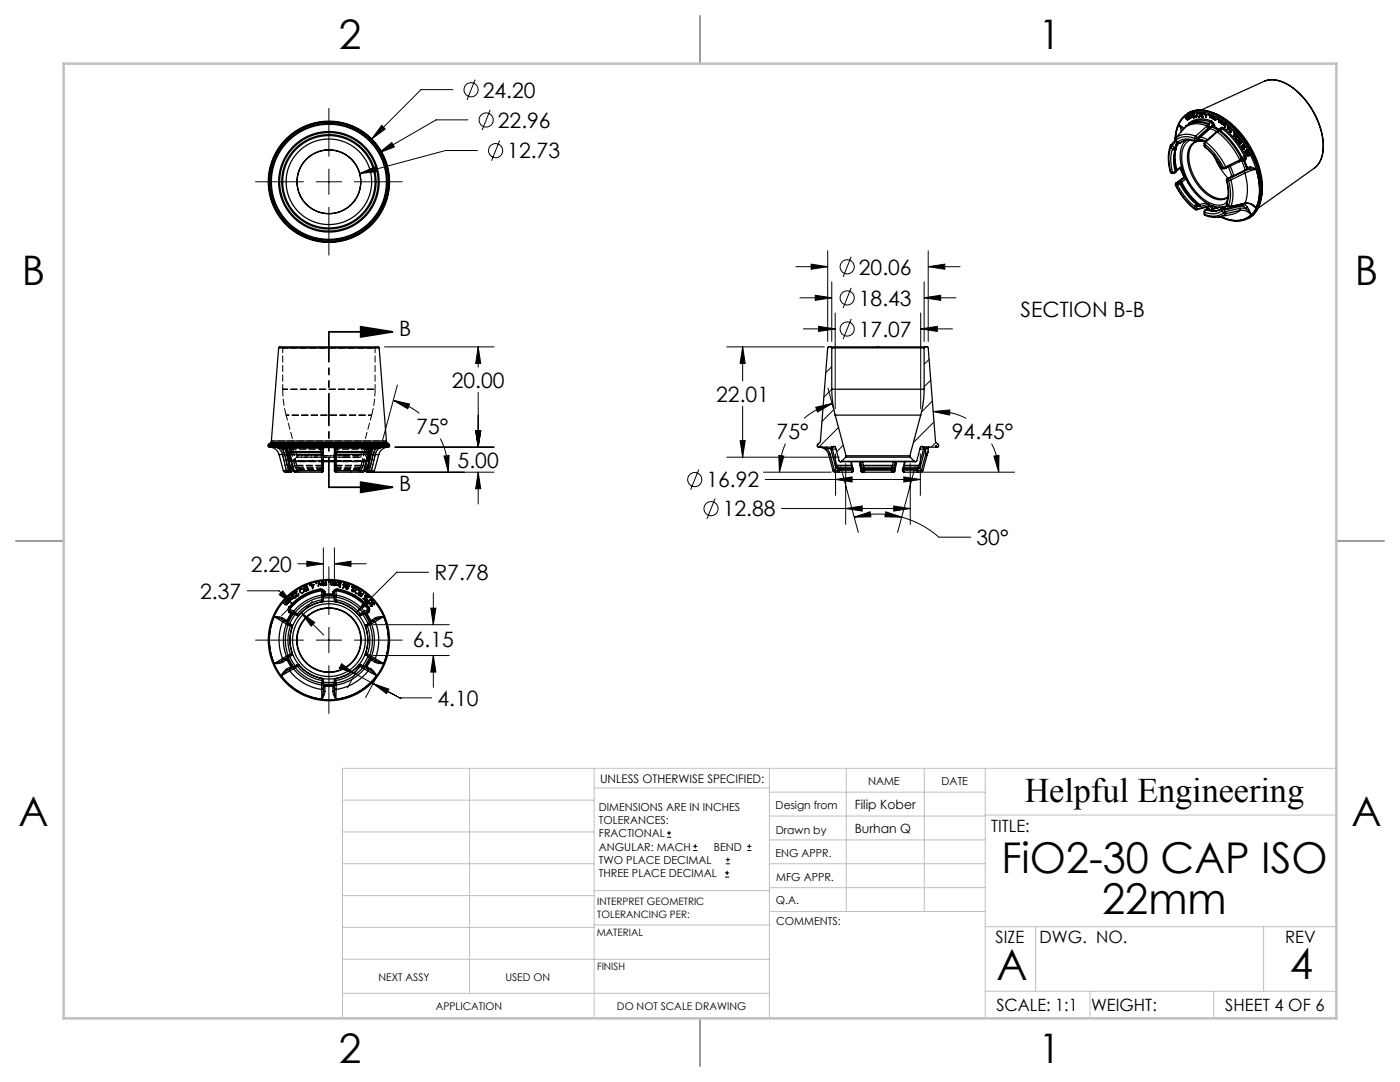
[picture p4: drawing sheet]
<svg xmlns="http://www.w3.org/2000/svg" width="279mm" height="216mm" viewBox="0 0 279 216" stroke-linecap="round" stroke-linejoin="round" font-family="sans-serif">
<defs><g id="words">
<g font-size="8.5">
<text x="199.8" y="174.2">FiO2-30 CAP ISO</text>
<text x="220" y="182.3">22mm</text>
<text x="198.9" y="195.5">A</text>
<text x="257.4" y="195.4">4</text>
</g>
<g font-size="8.1">
<text x="67.6" y="9.7">2</text>
<text x="207.3" y="9.7">1</text>
<text x="4.4" y="57">B</text>
<text x="270.4" y="57">B</text>
<text x="3.7" y="164.9">A</text>
<text x="269.7" y="164.9">A</text>
<text x="67.6" y="212.2">2</text>
<text x="207.3" y="212.2">1</text>
</g>
<text font-size="6.9" x="204.5" y="160.1">Helpful Engineering</text>
<g font-size="4.2">
<text x="96.3" y="19.5">24.20</text>
<text x="99.4" y="25.5">22.96</text>
<text x="101.2" y="31.6">12.73</text>
<text x="171.4" y="54.8">20.06</text>
<text x="171.4" y="61">18.43</text>
<text x="203.7" y="63.3">SECTION B-B</text>
<text x="79.6" y="67">B</text>
<text x="171.4" y="67.2">17.07</text>
<text x="90.2" y="77.4">20.00</text>
<text x="142.9" y="80.1">22.01</text>
<text x="83.1" y="86.6">75°</text>
<text x="155" y="87.6">75°</text>
<text x="190" y="87.6">94.45°</text>
<text x="91.3" y="93.3">5.00</text>
<text x="79.6" y="98">B</text>
<text x="141" y="97.3">16.92</text>
<text x="144.2" y="103">12.88</text>
<text x="194.9" y="108.8">30°</text>
<text x="39.9" y="119.5">2.37</text>
<text x="50.1" y="114.1">2.20</text>
<text x="86.7" y="115.8">R7.78</text>
<text x="82.4" y="129.1">6.15</text>
<text x="87.3" y="140.9">4.10</text>
</g>
<g font-size="3.4">
<text x="197.8" y="166">TITLE:</text>
<text x="198.7" y="188.1">SIZE</text>
<text x="207.5" y="188.1">DWG. NO.</text>
<text x="256.5" y="188.2">REV</text>
<text x="198.8" y="201.7">SCALE: 1:1</text>
<text x="217.7" y="201.8">WEIGHT:</text>
<text x="244.5" y="201.7">SHEET 4 OF 6</text>
</g>
<g font-size="2.5">
<text x="170.6" y="161.4">Filip Kober</text>
<text x="170.6" y="166.2">Burhan Q</text>
</g>
<text font-size="2.4" x="119.8" y="156.2">UNLESS OTHERWISE SPECIFIED:</text>
<g font-size="2.2">
<text x="119.5" y="161.8">DIMENSIONS ARE IN INCHES</text>
<text x="154.8" y="161.4">Design from</text>
<text x="173.2" y="156.6">NAME</text>
<text x="187.9" y="156.7">DATE</text>
<text x="119.5" y="164.4">TOLERANCES:</text>
<text x="119.5" y="167.1">FRACTIONAL</text>
<text x="154.9" y="166.3">Drawn by</text>
<text x="119.5" y="169.7">ANGULAR: MACH</text>
<text x="119.5" y="172.4">TWO PLACE DECIMAL</text>
<text x="142.5" y="169.7">BEND</text>
<text x="154.8" y="171">ENG APPR.</text>
<text x="119.5" y="175">THREE PLACE DECIMAL</text>
<text x="154.9" y="175.7">MFG APPR.</text>
<text x="154.9" y="180.4">Q.A.</text>
<text x="154.9" y="184.6">COMMENTS:</text>
</g>
<g font-size="2.1">
<text x="75.5" y="195.7">NEXT ASSY</text>
<text x="100.9" y="195.7">USED ON</text>
<text x="86.9" y="201.5">APPLICATION</text>
<text x="123.1" y="201.6">DO NOT SCALE DRAWING</text>
</g>
<g font-size="2">
<text x="119.2" y="180.6">INTERPRET GEOMETRIC</text>
<text x="119.2" y="183.1">TOLERANCING PER:</text>
<text x="119.1" y="186.7">MATERIAL</text>
<text x="119.1" y="193.5">FINISH</text>
</g>
</g></defs>
<g fill="none" stroke="#000" stroke-width=".2">
<path d="M90.4 17.9h-6.4l-9.8 9.8M94.8 15.9l-1.6 4M51 36.3h9.6M63.1 36.3h5.1M65.6 21.6v9.6M65.6 33.7v5.1M70.7 36.3h9.6M71.8 34.6l3-1.3 .3 1zM75.6 30.5l2.6-2.1 .5 .9zM76.2 25l.7 .7-2.7 2zM93.4 23.9h-6.4l-11.4 6.6M95.3 30h-6.4l-17.1 4.6"/>
<path d="M97.8 21.9l-1.6 4.1M99.7 28l-1.6 4.1M65.6 41.4v9.5M158.8 53.2h6.4M159.6 59.4h6.4M161.9 52.7l3.3 .5-3.3 .5zM162.7 58.9l3.3 .5-3.3 .5zM165.2 50v18.1M166 56.2v11.9M169.9 57.4l-1.6 4.1M169.9 51.2l-1.6 4.1M184.4 56.2v11.9"/>
<path d="M184.4 59.4h6.4M184.4 59.4l3.3-.5v1zM185.2 50v18.1M185.2 53.2h6.4M185.2 53.2l3.3-.5v1zM76.7 69.2h21.9M78.5 79.9l3.2 .7-.3 1zM78.5 79.9a14.8 14.8 0 0 1 5.2 2.6M79.3 76.8l-3.4 12.7M95.4 69.2v4M95.4 78.3v10.9M95.4 69.2l.5 3.3h-1z"/>
<path d="M145 69.2h19.5M148.2 69.2v6.8M148.2 69.2l.5 3.3h-1zM160.3 65.6h6.4M163.4 65.1l3.3 .5-3.3 .5zM165.2 77.5l1.1 4.1M165.5 69.2l-.3 .3M166 73.2l-1.2 1.2M166 77.7l-1.6 1.5M166.7 62.5v19.1M169.9 63.6l-1.6 4.1M183.7 62.5v19.1"/>
<path d="M183.7 65.6h6.4M183.7 65.6l3.4-.5v1zM185.4 71.7l-1 1M185.7 75.9l-1.3 1.3M73.6 94.2h25M78.8 89.2h19.8M87.9 87.5a14.8 14.8 0 0 1 1.6 6.7M88.6 91l1-.1-.1 3.3zM94.9 85.9h1l-.5 3.3zM95.4 94.2v6.4M95.4 94.2l.5 3.3h-1zM139.5 93.7l-1.7 4"/>
<path d="M142.7 99.5l-1.6 4M145 91.2h22.5M147.7 87.9h1l-.5 3.3zM148.2 81.1v10.1M152.4 94.2h13.5M152.7 95.7h31M155.4 90.9l1 .1-.8 3.2zM156.7 88.5a14.2 14.2 0 0 0-1.1 5.7M162.8 81.3l3.3-.8-2.9 1.7zM166.1 80.5a14.2 14.2 0 0 0-5.6 3M166.4 81.7l-2.4 2.4M166.8 90.6v8.2"/>
<path d="M166.8 95.7l3.3-.5v1zM167.3 85.3l-3.9 3.9M167.8 93.1l3.5 13.2M168.3 88.8l-1.3 1.3M168.8 92.5v12.1M180.4 95.2l3.3 .5-3.3 .5zM181.7 92.5v12.1M182.6 93.1l-3.5 13.2M183.6 94.2h18.9M183.7 90.6v8.2M186.1 80l-2.2 2.2M186.2 82.1l3.4-.3-.1 1z"/>
<path d="M186.2 82.1a12.1 12.1 0 0 1 6.6 1.4M186.4 84.2l-4.1 4.1M186.8 88.3l-.9 .9M197.9 88.5a12.1 12.1 0 0 1 1.4 5.7M198.4 91l1-.1-.1 3.3zM49.3 117.9h6.4l2.7 2.7M56.4 117.9l2 2.7-2.7-2zM59.4 112.5h5.1M61.2 112l3.3 .5-3.3 .5zM64.5 109.3v7.6M65.6 113.1v9.5M66.7 109.3v7.6"/>
<path d="M66.7 112.5h6.4M66.7 112.5l3.3-.5v1zM73.1 119.5l.7 .8-2.7 1.9zM85.5 114.2h-6.3l-8.1 8M86.5 118.3v6.4M156 101.5h25.7M168.8 101.5l3.3-.5v1zM170.5 103.2l3.1-1.1 .2 1zM170.5 103.2a18.3 18.3 0 0 1 9.5 0M176.8 102.1l3.2 1.1-3.4-.1zM178.4 101l3.3 .5-3.3 .5zM180 103.2a18.3 18.3 0 0 1 7.4 4h6.3"/>
<path d="M51 127.7h9.6M57.5 121.5l-1.3 1.4M60.1 122.3l4.5 4.4M60.1 122.3l2.7 1.9-.7 .7zM62.3 120l-1.3 1.4M63.1 127.7h5.1M65.6 125.2v5.1M65.6 132.8v9.6M68.2 132.4l2.7 2.1-3.2-1.2zM70.7 127.7h9.6M70.9 134.5l9.2 4.9M71.9 132.5l-2.5 4.7"/>
<path d="M74.4 124.7h15.3M74.4 130.8h15.3M74.5 136.4l3.1 1.1-.5 .9zM75.5 134.5l-2.5 4.7M79.8 139.3h6.3M86 121.3h1l-.5 3.4zM86.5 130.8v6.4M86.5 130.8l.5 3.3h-1zM133.1 167.1h.8M133.1 166.2h.8M133.5 165.8v.8M138.3 169.7h.9"/>
<path d="M138.3 168.9h.9M138.8 168.5v.8M144.7 175h.8M144.7 174.2h.8M144.8 172.4h.9M144.8 171.5h.9M145.1 173.8v.8M145.3 171.1v.8M149.1 169.7h.9M149.1 168.9h.9M149.5 168.5v.8"/>
<circle cx="94" cy="17.9" r="1.41"/>
<circle cx="97" cy="23.9" r="1.41"/>
<circle cx="98.9" cy="30.1" r="1.41"/>
<circle cx="169.1" cy="53.2" r="1.41"/>
<circle cx="169.1" cy="59.4" r="1.41"/>
<circle cx="169.1" cy="65.7" r="1.41"/>
<circle cx="138.6" cy="95.7" r="1.41"/>
<circle cx="141.9" cy="101.5" r="1.41"/>
</g>
<path d="M65.6 66.2h12.7M72 65.2l6.3 1-6.3 1zM65.6 97.2h12.7M72 96.2l6.3 1-6.3 1z" fill="none" stroke="#000" stroke-width=".35"/>
<path d="M65.6 66.2v31" fill="none" stroke="#000" stroke-width=".35" stroke-dasharray="6.3 1.3 1.3 1.3 1.3 1.3" stroke-dashoffset=".4"/>
<g fill="none" stroke="#000" stroke-width=".25">
<path d="M139.7 3.2v9.5M252.4 16.2a5.9 5.9 0 0 1 5.7 1.5 15.5 15.5 0 0 1 5.9 12.3 4.8 4.8 0 0 1-1.7 3.5M252.4 16.2l-12.7 5.8M252.4 16.2a6.5 6.5 0 0 1 6.3 1.8 14.7 14.7 0 0 1 5.3 12.6l-.7 1.9-1 1M233.6 34.4l.3 .2M233.6 34.3l.1 .1M233.6 29.1l.1 .3M233.6 29l-.3 1.2-.1 1.1 .1 1.6 .3 1.5M233.6 29v.1M233.7 28.9l-.1 .1M233.7 28.9l.3 .1M233.7 28.9l-.1 .2"/>
<path d="M233.7 29.4a8.1 8.1 0 0 0 0 5M233.7 34.4l.2 .2M233.7 29.4l.3 .4M234 29v.1M234 29.1l-.3 .3M234 29.1l.3 .4M234 29.8l.5 .1M234 29.8a7.6 7.6 0 0 0 0 4.6M234 34.4l.2 .1M234 34.4h-.3M234.2 34.5l-.3 .1M234.3 29.5h.1"/>
<path d="M234.3 29.5l-.3 .3M234.4 31.6l.3 2.4M234.4 29.5l.1 .4M234.5 34.5h.1M234.5 34.5h-.3M234.5 29.5l.2 .3M234.5 29.5l.2 .2M234.5 29.5h-.1M234.5 34.2l-.5 .2M234.5 29.9a7.1 7.1 0 0 0 0 4.3M234.5 34.2v.3M234.6 29.2l.2 .1"/>
<path d="M234.6 29.2l-.1 .3M234.6 27.8v.1M234.6 30.2a8.8 8.8 0 0 0 .3 3.7M234.6 27.9l-.9 1M234.6 37a14.2 14.2 0 0 0 3.9 4.8M234.6 34.4l-.1 .1M234.6 27.6v.4M234.6 28l.4 .4M234.7 27.5v.5M234.7 27.5l-.1 .1M234.7 29.8a7.1 7.1 0 0 0 0 4.4M234.7 34.2h.1"/>
<path d="M234.7 34.2l-.1 .2M234.7 29.8l-.2 .1M234.7 34.2h-.2M234.7 29.8h.1M234.7 36.9a13.8 13.8 0 0 0 3.7 4.7M234.7 28h-.1M234.7 36.9l-.1 .1M234.7 28l.3 .4M234.7 36.6l-.1 .4M234.7 29.7l-.3 2 .3 2.4M234.7 34.1v.1M234.7 34.1h.1"/>
<path d="M234.7 29.7v.1M234.7 29.7h.1M234.7 28.8l-.1 .4M234.7 28.8l.2 .3M234.7 28.1l-.7 .9M234.7 34v.1M234.8 29.3l-.1 .4M234.8 36.6l-.1 .3M234.8 36.6h-.1M234.8 29.2v.1M234.8 34.1l-.1 .1M234.9 33.9l-.2 .1"/>
<path d="M234.9 29.1l-.1 .2M234.9 29.1l-.2 .4M234.9 33.9l-.1 .2M235 28.4l.2 .2 .3-.1M235 28.4l.5 .1M235 36.9a13 13 0 0 0 3.4 4.3M235 28.4h.1M235 36.9h-.3M235 28.5l-.3 .3M235.1 36.5l-.1 .4M235.1 36.5l-.3 .1M235.2 36.5h-.1"/>
<path d="M235.2 36.5l.3 .2M235.2 24.9l1.1 .7M235.2 24.9l-.3 1-.3 1.7M235.2 24.9l.4 .8 .1 .7M235.2 24.9l.8 1M235.3 28.6l-.4 .5M235.3 36.4l.3 .2M235.3 36.4l.4 .2M235.3 36.4l-.1 .1M235.3 36.3l.4 .2M235.3 36.3v.1M235.5 36.7l-.5 .2"/>
<path d="M235.5 36.7l.7 1.3a11.7 11.7 0 0 0 2.6 2.7M235.5 36.1l-.2 .2M235.5 36.1l.3 .2M235.6 33.6l.7 1.8-.8-1.8M235.6 28.5h-.1M235.6 36.6l-.1 .1M235.6 36.6h.1M235.6 36.6l.8 1.3a11.7 11.7 0 0 0 2.5 2.8M235.6 28.5h.1M235.6 28.4v.1M235.6 28.4h.1M235.7 36.6h-.1"/>
<path d="M235.7 36.6h.1M235.7 36.6l.7 1.3a11.8 11.8 0 0 0 2.6 2.8M235.7 36.5a12.9 12.9 0 0 0 3.5 4.3M235.7 36.5v.1M235.8 33.2l-.9 .7M235.8 33.4l-1 .7M235.8 28.3l-.3 .2M235.8 36.3l-.1 .2M235.8 36.3l1.6 2.5 2 2M235.8 28.3h.1M235.9 28.3l-.3 .2M236.2 35.1l.2 .2"/>
<path d="M236.3 25.6v.1M236.3 25.6l-1.6 1.9M236.3 28.1v.3M236.3 34.9l-.1 .2M236.4 35l-.2 .1M236.4 35.1h-.2M236.4 25.5v.1M236.4 25.5l-.1 .1M236.5 35.3h.1M236.5 23a6.2 6.2 0 0 0-2 5M236.5 35.3l-1.8 1.3M236.5 28.1a6.6 6.6 0 0 0-.3 6.4 10.9 10.9 0 0 0 6.2 6.7l.8 .1h1"/>
<path d="M236.5 35.4l-1 .7M236.6 28l-.1 .1M236.6 25.2l-.1 .2M236.6 25.2l-.2 .3M236.6 25.2h.1M236.7 35.7l-.9 .6M236.8 23.3l.4 .4M236.8 23.3l.1 .2M236.8 23.7l.2 .2M236.8 23.7l-.2-.3 .2 .4M236.8 23.7v.1M236.8 23.3h.1"/>
<path d="M236.9 23.5l.1 .4M237 23.5h-.1M237 23.1l.4 .6M237 23.9h.1M237.1 22.6l-.6 .4M237.1 22.6a6.2 6.2 0 0 1 6.4 .9 18.7 18.7 0 0 1 8.1 15.5 5.6 5.6 0 0 1-2.4 4.5M237.1 23.7l-.1 .3-.2-.2M237.1 23.7h.1M237.2 23.4v.3M237.2 22.5a6 6 0 0 1 6.2 .7 18.4 18.4 0 0 1 8.4 15.7l-.3 1.5a5.1 5.1 0 0 1-2.1 3M237.2 22.5a6.2 6.2 0 0 1 6.5 .9 18.7 18.7 0 0 1 8.1 15.5 5.6 5.6 0 0 1-2.4 4.5M237.2 22.5l-.1 .1"/>
<path d="M237.3 23.7h-.1M237.3 23.4l.2 .2 .1-.2M237.3 24.7h.1M237.3 24.7l-.7 .5M237.3 24.5l-.1 .3M237.3 24.5l.1 .2M237.3 23.6l-.1 .2-.1-.1M237.3 23.4h.1M237.3 23.4l.2 .1M237.3 23.4l-.2-.3 .2 .3M237.4 24.7l-.1 .1M237.4 28a4 4 0 0 0-1.5 4.3 10.8 10.8 0 0 0 6.3 8.5 2.93 2.93 0 0 0 2.6-.3"/>
<path d="M237.5 23.2l-.1-.3 .4 .5M237.5 23.2v.3M237.5 23.1v.1M237.6 23.5h-.1M237.7 23.4h-.1M237.7 23.1l.1 .3M237.7 23.1l-.1-.3 .3 .6-.1-.1M237.7 22.9l.3-.2v.6M237.8 23.1h-.1M237.8 23.3v.2l-.2-.1M237.8 23.4h.1M237.9 23.3h-.1"/>
<path d="M237.9 22.7h.1M237.9 23l.1 .4M238 22.7l-.3 .2M238 22.8l-.3 .1M238 22.8l-.1 .2M238 23.4a.16 .16 0 0 0 .3 .1 .16 .16 0 0 0-.1-.3v.3M238 23h-.1M238 22.7v.1M238 23.3v.1M238 22.7h.1M238 23.3l.2 .2M238.1 22.7l.3-.1v.6l.2 .2 .1-.2a.17 .17 0 0 1-.1 .2 .17 .17 0 0 1-.2-.1v-.1"/>
<path d="M238.3 22.6h.1M238.3 22.9l.1 .3M238.3 23.4v.1M238.3 22.6l-.2 .1M238.4 22.7h-.3M238.4 22.7l-.1 .2M238.4 22.9h-.1M238.4 23.2h.1M238.4 22.6v.1M238.4 27.6h.5M238.4 27.6a3.6 3.6 0 0 0-3.7 .4M238.4 28.1h.5"/>
<path d="M238.4 28.1a3.4 3.4 0 0 0-3.4 .3M238.4 28.1l.2 .2M238.4 27.6v.5M238.6 28.3l-.1-.1a3.2 3.2 0 0 0-2.7 .1M238.6 28.3a3.6 3.6 0 0 0-1.5 4.2 9.5 9.5 0 0 0 5.6 7.2 2.53 2.53 0 0 0 2.3-.3M238.6 27.2l.3 .3M238.6 27.2a3.8 3.8 0 0 0-3.9 .3M238.6 27.2l-.2 .4M238.7 23.3l-.1 .1M238.9 22.9l.4 .4M238.9 28.1h.1M238.9 27.6v.5"/>
<path d="M238.9 28.2l-.3 .1M238.9 28.2l.8-.1 .8 .2a2.37 2.37 0 0 0-3.2 2.3 9.4 9.4 0 0 0 5.6 8.9l1.4 .1M238.9 22.9h.1M238.9 27.5v.1M238.9 28.1v.1M239 28v.2l.1-.1M239 28l.1 .1M239 28l-.1 .1M239 22.6a.36 .36 0 0 0 0 .4 .36 .36 0 0 0 .4 .2v-.3M239 22.6l.4 .3M239.1 22.5h-.1M239.1 22.5l-.1 .1"/>
<path d="M239.2 27.7h.1M239.2 27.7l-.2 .3M239.2 27.7l1.4 .5M239.3 27.7l-.2 .4M239.4 23.2h.1M239.4 22.9h.1M239.4 23.3h-.1M239.4 22.9l.1 .3-.2 .1M239.4 22.9l-.4-.4-.1 .1v.3M239.5 22.7l.2 .3M239.5 23.2h-.2M239.5 22.7h.1"/>
<path d="M239.5 27.4l-.2 .3M239.6 27.3l-.4 .4M239.6 27.3l-.1 .1M239.6 22.6l.2 .1-.2-.2-.1 .2M239.6 22.6l-.1 .1 .4 .5M239.6 27.3l1.4 .6M239.6 23.2l.2 .1M239.6 22.5l-.1 .1M239.7 22.5l-.1 .1M239.7 23l.1 .1M239.7 23.2h-.1M239.7 22.9v.1"/>
<path d="M239.8 23.1v.1M239.8 22.5l.3 .9zM239.8 23v.1M239.8 23.2h-.2M239.9 23.1l-.1 .1M239.9 23.2l-.1 .1M239.9 23.3h-.1M240.1 23.3h-.1M240.3 22.5v.2zM240.3 22.7h-.1M240.3 29.1l.2 .3M240.3 28.6l.1 .2"/>
<path d="M240.3 29.1l.1 .1M240.3 28.6v.5M240.4 28.8a13.8 13.8 0 0 1 3.8 4.7M240.4 29.2l1.9 1.9 1.6 2.4M240.4 29.2l.1 .2M240.4 28.8v.4M240.5 29.4l1.8 1.8 1.5 2.3M240.5 22.9h.1M240.5 28.3l-.2 .3M240.5 28.3h.2M240.5 22.8v.1M240.5 22.8v-.2l.1 .2 .3 .1"/>
<path d="M240.5 22.9l.2 .6 .2-.6M240.6 22.9l.1 .3M240.6 22.9l.2 .1M240.6 22.8l-.1 .1M240.7 28.3a14.4 14.4 0 0 1 3.9 5M240.7 28.3l-.3 .5M240.7 22.9h-.1M240.8 23.2h-.1M240.8 23l-.1 .2M240.8 25.2l.3 .4M240.8 25.2l-2.2 2M240.9 22.9l-.1 .1"/>
<path d="M240.9 25.1a4.2 4.2 0 0 0-4.5 .4M240.9 25.1l.3 .3M240.9 25.1l-.1 .1M241.1 24.8l-.2 .3M241.1 24.8a4.3 4.3 0 0 0-4.5 .4M241.1 25.6l-2.2 1.9M241.2 24.7l.1 .1M241.2 24.7l-.1 .1M241.2 24.7a4.4 4.4 0 0 0-3.9 0M241.2 22.9h.1M241.2 25.4l-.1 .2M241.2 22.8v.1"/>
<path d="M241.3 24.8l-.1 .6M241.3 24.8h-.2M241.3 22.9h-.1M241.5 25.7l1.3 .5M241.5 23.4l-.1 .1M241.6 24.4l.2 .3 .2 .4M241.6 24.4l-.4 .3M241.6 23h.1M241.6 23l-.2 .5M241.6 23l.2 .6M241.6 23.1l-.2 .4M241.6 23.1l.2 .5"/>
<path d="M241.6 24.4l.8 .6M241.6 24.4a4.4 4.4 0 0 0-4.3 .3M241.6 24.4h.1M241.6 23.1h.1M241.8 24.1a4.3 4.3 0 0 0-4.5 .4M241.8 24.1l.3 .4 .3 .5M241.8 24.1l-.2 .3M241.8 25.3l1.4 .7M241.8 25.3l-2.3 2.1M241.8 23.6h.1M241.9 25.2l-.1 .1M241.9 25.2l-2.3 2.1"/>
<path d="M241.9 25.3l1.3 .7M241.9 25.3l.6 .2M241.9 25.3h-.1M242 23.6l.2 .2M242 23.4l.1 .3 .2-.1M242 23.4l.3 .2M242 25.1l.4 .2M242 25.1l-.1 .2M242 25.1h.1M242 25.1l-.1 .1M242 25.1l-.9 .5M242 23.6h.1"/>
<path d="M242 23.4h.1M242 23.2h-.1M242.1 23.2l.3 .4-.1 .2h-.1M242.1 23.2h-.2M242.1 23.2h-.1M242.1 23.2l.2 .3M242.2 23.2h-.1M242.2 22.5a16.5 16.5 0 0 1 8.9 10.3l.2 .5a12.3 12.3 0 0 1 .5 5.9M242.3 23.5l-.4-.1 .1 .2M242.3 31.2l1.3 2.5 1.5 1.9M242.3 23.5h.1M242.4 23.6h-.1"/>
<path d="M242.4 23.6l-.2 .2M242.4 23.9h.1M242.4 25.3l.1 .2M242.4 25l-.4 .1M242.4 25.3l1 .6M242.4 25v.3M242.4 23.8v.1M242.5 25.5l.8 .4M242.5 23.8l-.1 .1M242.5 23.8h.1l-.2 .1M242.5 23.8h.1M242.6 23.6l-.1 .2"/>
<path d="M242.6 23.6l-.1-.2 .1 .6M242.6 23.9h-.2M242.6 23.9v.1M242.6 23.6h.1M242.6 23.7l-.1 .1M242.6 23.8v.1M242.7 26.4h.1M242.7 26.4l-2.2 1.9M242.8 26.3h.1M242.8 26.3l-.1 .1M242.8 26.4l-2.1 1.9M242.9 26.3l1.1 1 1.4 1.5 1 1.3 1 1.8"/>
<path d="M242.9 26.3l-.1 .1M243.1 23.7h-.1M243.1 26.1l-.3 .2M243.1 23.6l-.1 .1M243.2 24.1v-.3l.1 .5 .1 .1 .1-.2M243.2 24.1l.1 .3M243.2 24v.1M243.3 26.1l-.4 .2M243.3 26.1a15.9 15.9 0 0 1 4.4 5.5M243.3 26h.2M243.3 26v.1M243.3 26l-.2 .1"/>
<path d="M243.4 24.4h-.1M243.5 24.4h-.2M243.5 24.4l.1 .2M243.5 24.2v-.2l.1 .3M243.5 25.6l.5 .2M243.5 25.6l.1 .2M243.5 25.6v.2M243.5 26l-.2 .1M243.5 26l1.2 1 1.4 1.6 1.8 2.8M243.6 24.4h-.1M243.6 24.3l.1 .3 .1-.2M243.6 24.3l-.2 .1"/>
<path d="M243.6 24.1l-.1 .1M243.6 25.7l.3 .1M243.6 25.7l-.5 .4M243.6 24.6h.1M243.7 24.6h-.1M243.8 33.5l.3 .2M243.8 24.6h-.1M243.8 24.6v.1M243.8 24.4v-.2v.5M243.9 24.7h-.1M243.9 33.5h-.1M243.9 33.5l.2 .2"/>
<path d="M243.9 24.6h-.1M243.9 24.6h-.2M243.9 24.5l-.1 .1M243.9 24.4h-.1M243.9 25.8l-.4 .2M244 24.5l.2-.1 .2 .3M244 24.5l.2 .5M244 25.8l2.2 2.1 1.3 1.8 .9 1.5M244 25.8h-.1M244.2 25h.2M244.2 25.5a16.4 16.4 0 0 1 4.4 5.5M244.2 25.5l-.4-.1-.3 .2"/>
<path d="M244.2 25.5l-.2 .3M244.2 24.4l-.2 .1M244.2 33.5l.2 .1M244.2 33.5h-.3M244.2 24.4l-.1 .1M244.2 25h.1M244.2 24.5l.2 .4M244.2 24.5a.22 .22 0 0 0-.1 .3 .22 .22 0 0 0 .3 .1M244.3 39.6h.1M244.3 24.5h-.1M244.4 25v.1M244.4 25.1h.1"/>
<path d="M244.4 33.6l-.3 .1M244.4 25h.1M244.5 24.9l-.2 .1M244.5 24.5a7.3 7.3 0 0 0-6.9-1.9 5.4 5.4 0 0 0-3 5.1M244.5 24.5l-.1 .2M244.5 24.5h.1M244.5 24.4v.1M244.5 24.8l-.1 .1M244.5 24.7h-.1M244.5 24.5a18.6 18.6 0 0 1 6.9 14.2 5.1 5.1 0 0 1-3.8 5.3h-1l-1.2-.1-1.8-.7M244.5 24.5l-.1 .6M244.6 25.4h-.1"/>
<path d="M244.6 24.8l-.1 .7zM244.6 33.3l-.4 .2M244.6 33.3l.1 .3M244.7 33.6h-.3M244.7 24a18.6 18.6 0 0 1 7.1 12.7M244.8 36l.3 2.4-.3 1.9M244.8 36h.1M244.9 36a7.6 7.6 0 0 1 0 4.6M244.9 35.6l-.1 .4M245 35.6h.1M245 25.3a.26 .26 0 0 1 .3 .1 .26 .26 0 0 1-.1 .3h.1M245 25.3l.1 .3"/>
<path d="M245 35.6l-.1 .4M245 35.6h-.1M245 39.3l-.7 .3M245.1 35.5l-.1 .1M245.1 35.6h-.1M245.1 35.6h-.2M245.1 35.6h.1M245.1 25.6l.1 .1M245.1 25.2l-.1 .1M245.1 25.6h.1M245.1 25.7l-.1 .1M245.2 25.7l-.2 .1"/>
<path d="M245.2 33.3l.6 2M245.2 25.2l-.1 .1M245.2 36a8.1 8.1 0 0 1 0 5M245.2 36h-.3M245.2 25.3h-.2l.1 .3M245.2 25.3l.1 .3M245.2 25.3h.1M245.3 25.6h-.2M245.3 25.6l-.1 .1M245.3 35.6l-.1 .4M245.3 35.6h-.3M245.3 25.7l-.3 .1"/>
<path d="M245.3 26l.2 .3M245.4 35.6h-.1M245.4 35.6l.2 .3M245.4 35.4l-.3 .2M245.4 25.7l.1 .2M245.4 35.4l-.3 .1M245.4 35.4h.1M245.4 25.9l-.1 .1M245.5 25.9l-.2 .1M245.5 25.9l-.1 .1M245.5 25.6l.3 .3v.2h-.2M245.5 25.6l-.1 .1"/>
<path d="M245.5 26.3h.1M245.5 33.1l.7 2M245.5 26.1h-.1l.2 .2M245.5 26.1l.1 .2M245.6 26l-.1 .1M245.6 25.6l-.1 .1M245.6 26.3h.1M245.6 35.9a8.4 8.4 0 0 1 0 5.3M245.6 35.9l-.4 .1M245.6 26.1l.1 .3-.2-.1M245.7 25.8l-.2-.1v.2l.3 .1M245.7 25.8l.1 .2"/>
<path d="M245.7 25.7v.1M245.8 26l-.2 .1M245.9 35.2l-.5 .2M245.9 35.2h.1M246.2 26.3h.1zM246.2 26.8l.1 .4M246.3 26.8h-.1M246.3 27.1l.2 .1M246.3 27.2h.1M246.4 26.5l.4 .4h-.4M246.4 26.5l.2 .3M246.4 26.5h.1"/>
<path d="M246.4 26.8h-.2M246.4 26.8h.2M246.4 26.8l-.1 .1M246.4 26.9h-.2l.1 .2M246.5 27.2v.1l-.2-.1M246.5 27.2h.1M246.5 26.8l-.1 .1M246.7 26.8h-.1M246.7 27.2a.47 .47 0 0 1 .5 .2 .47 .47 0 0 1-.1 .6l-.3-.2M246.7 27.2l.1 .6M246.8 27.1l-.1 .1M246.9 27.8h-.1"/>
<path d="M246.9 27.1v.1M246.9 27.2h-.1M247.1 27.4l-.2-.2a.35 .35 0 0 0-.1 .5 .35 .35 0 0 0 .4 .2M247.1 27.4l.1 .5M247.2 27.4h-.1M247.2 28.2h.1M247.2 28.2v.1M247.2 27.9l.1-.1-.2 .1M247.2 27.9h.1M247.3 32v.3M247.3 32l-2.7 1.3M247.3 32.3l-2.6 1.3"/>
<path d="M247.4 31.9l.1 .3M247.4 31.9l-.1 .1M247.5 28l-.2 .1M247.5 28h.1M247.5 32.2h-.1M247.5 32.2l-.2 .1M247.6 27.9l-.1 .1M247.6 27.9l-.3 .2M247.6 28.5l-.1 .1M247.7 28.5v.1M247.7 31.6l-.3 .3M247.7 31.6l.2 .1"/>
<path d="M247.8 32l.7 2M247.8 29.2l.2 .2M247.8 29.2l.8 .2-.7-.2M247.8 28.4h.1M247.8 28.4l-.3 .2M247.9 28.3l-.3 .2M247.9 29.2h-.1M247.9 31.4l-.2 .2M247.9 31.4v.3M247.9 28.3h.1M247.9 31.7l-.4 .5M247.9 28.4l-.4 .3-.2-.4 .2 .3"/>
<path d="M247.9 28.4l-.2 .1-.2-.3 .1 .3M247.9 29.2l.1 .3M248 29.2h-.1M248 29.4l.1 .2M248 29.4h.1M248 29.5h.1M248.1 29.6v.1M248.1 29.4l.2 .1M248.1 29.4v.1M248.1 29.6h.1M248.1 28.9v.1M248.1 28.9h.2"/>
<path d="M248.1 31.8l.8 2M248.1 29l.2 .1M248.1 29v.1M248.1 29.5v.1M248.1 29.5h.2M248.1 29.6l.2 .1M248.2 29.4l-.1 .1M248.2 28.8l-.1 .1M248.2 34.2l.3 .3M248.2 34.2l-2.8 1.4M248.2 31.9l.6 1.5M248.2 31.9v-.1l.7 2"/>
<path d="M248.2 31.8l.1 .1M248.3 28.9v.2M248.3 31.7l.3 .2M248.3 31.7l-.8 .5M248.3 29.5v.2M248.3 31.7h.1M248.3 31.2v.5M248.3 31.2l-.4 .2M248.3 28.9v.3l-.2-.1M248.3 28.9l-.2-.1v.3M248.3 28.9h.1M248.3 29.5v.3l-.2-.1"/>
<path d="M248.3 29.5h.1M248.3 31.9l.6 1.5M248.3 31.9h-.1M248.3 29.1h.1M248.4 29.7h-.1M248.4 31.2l.2 .7M248.4 31.2h-.1M248.5 34.5a9.2 9.2 0 0 1 0 6M248.5 34.5l-2.9 1.4M248.5 30.4l.4 .1M248.6 31.9h-.3M248.6 30.4h-.1"/>
<path d="M248.6 30l-.1 .4M248.6 30h.2l.2 .2M248.6 31l.1 .6-.1 .3M248.6 31l-.2 .2M248.7 30.1l.1-.1zM248.7 30.1l-.1 .3M248.7 30v.1M248.7 33.8l-2.8 1.4M248.8 33.8h-.1M248.8 33.8l-2.9 1.4M248.8 33.4l.1 .4M248.8 33.4h.1"/>
<path d="M248.8 30l.2 .2M248.8 30l-.1 .1M248.8 30.7v.3M248.8 30.7h.2M248.9 33.8h-.2M248.9 30.8h.1M248.9 30h-.1M248.9 30.9l-.1 .1M248.9 30.9l.2 .2-.3-.1M248.9 33.4v.4M248.9 30.8v.1M248.9 33.8h.1"/>
<path d="M248.9 33.8h-.1M249 30.7l-.1 .1M249 30.2a.22 .22 0 0 1-.1 .3 .22 .22 0 0 1-.3-.1M249 30.6l.3 .1 .1 .3h-.1M249 30.6v.1M249 29.9l.2 .1M249 30.1v.1M249 30.2l-.1 .3M249 30.7h.1M249.1 30.4h-.2h.1M249.1 30.6v.3l-.2-.1M249.1 30.6l.2 .2"/>
<path d="M249.1 30.6h-.1M249.2 30.6h-.1M249.3 30.8v.1M249.3 30.9v.1M249.3 30.8h.1M249.4 30.9h-.1M249.4 30.9l-.1 .1M249.4 33.7l-1.2 .5M249.4 33.7l1.3 .1M249.4 33.7l-.5 .1M249.5 33.3l1.2 .5M249.5 33.3l-.1 .4"/>
<path d="M249.5 33.3l-.6 .1M250.7 33.8a11 11 0 0 1 0 7.6M250.7 33.8l-2.2 .7M262.3 33.5l-11.2 8.1M238.4 41.2h.5M238.4 41.6h.5M238.4 41.6l.1 .2M238.4 41.2v.4M238.5 41.8l.3 .1M238.8 40.7l-.4 .5M238.8 40.7l.1 .4M238.9 41.6v.1"/>
<path d="M238.9 41.2v.4M238.9 40.7h.1M238.9 40.7l.1 .3M238.9 40.7h-.1M238.9 41.7l-.1 .2M238.9 41.1v.1M239 40.7h-.1M239 40.7l.2 .1M239 40.7h.1M239 40.7v.3M239 41l-.1 .1M239 41l.2 .1"/>
<path d="M239.2 40.8h.2M239.2 40.8v.3M239.2 41.1l.4 .1M239.4 40.8l.2 .4M240.3 42.7l.3 .3M240.3 42.2l.1 .2M240.3 42.7l.1 .1M240.3 42.2v.5M240.4 42.8l.1 .2M240.4 42.4v.4M240.6 41.8l-.3 .4M240.7 41.8l-.3 .6"/>
<path d="M240.7 41.8h-.1M240.8 40.5l-1.4 .3M240.8 41.3l.6 .6M240.8 41.8h-.1M240.8 41.8h.1M240.8 41.3l.7 .6zM240.9 41.8h-.2h.1M240.9 41.8h.1M240.9 41.8a3.3 3.3 0 0 0 2.8-.1 3.4 3.4 0 0 1-2.9 .1M240.9 41.8h-.1M241.1 41.3h.5l.3 .4M241.1 41.3l-2.3 .6"/>
<path d="M241.2 41.1l.8 .1M241.2 41.1l-.1 .2M241.2 41.1l-2.3 .6M241.2 40.7l-1.6 .5M242 41.2v.5M242 41.1v.1M242.2 41.1l-.2 .1M242.4 41.2l-.1 .4M243.4 41.3l-2.1 .6M243.5 41.4l-2.2 .5M243.5 43.2a5.9 5.9 0 0 0 5.7 .4M243.6 41.8a3.4 3.4 0 0 1-2.9 0"/>
<path d="M243.6 41.8h.1M243.7 41.3l.4 .2M243.9 42a3.4 3.4 0 0 1-3.5 .4M243.9 42l.3 .4M243.9 43.2l.1 .2M243.9 41.6l-.3 .2M243.9 41.6l-.1 .2 .1 .2M243.9 41.6l.3 .1M243.9 43.2l.1 .2zM244 41.5l-.1 .1M244.1 41.5l.2 .1M244.1 41.5h-.2"/>
<path d="M244.2 41.8l-.3 .2M244.2 41.8l.3 .4M244.2 42.4l.4 .2M244.2 42.4a3.6 3.6 0 0 1-3.8 .4M244.2 41.7v.1M244.2 41.5l.4 .1M244.2 41.5l.1 .1M244.2 41.5h-.1M244.3 41.6l-.1 .1M244.3 41.6l.3 .1M244.5 42.2h.1M244.5 42.2l-.3 .2"/>
<path d="M244.6 41.6h.4M244.6 41.6v.1M244.6 42.6l-1.4 .7M244.6 42.2v.4M244.6 41.7h.6M244.8 40.3v.4M244.8 40.3l.1 .3M244.8 41.1l.5 .1M244.8 40.7l.4 .4M244.9 40.6l-.1 .1M244.9 40.6l.3 .4M245 41.6l.2 .1"/>
<path d="M245 40.9l-.8 .4M245.1 41.1h.1M245.1 41.1l-.9 .2M245.2 41.1l.4 .2M245.2 41l.4 .2M245.2 41v.1M245.6 41.2v.1M247.2 40.9l-1.2 .3M247.4 42l-1.3 .7-3 .6a4.8 4.8 0 0 1-2.6-.3M247.4 41.6h1.2M247.4 41.6v.4M247.4 42l1.2 .1 1.1 .8"/>
<path d="M247.4 41.6l-2.8 .6M247.4 42l-2.8 .6M247.6 40.8a3.3 3.3 0 0 1-2 .5M247.8 40.9l.2 .2M247.8 40.9l-2.8 .7M247.9 40.9l.2 .1M247.9 40.8v.1M247.9 40.8l-.1 .1M248 41.1l-2.8 .6M248.1 40.7l-.2 .1M248.1 41l-.1 .1M248.1 41l.5 .6"/>
<path d="M248.3 40.6l-.2 .4M248.3 40.6l.6 .8M248.4 40.6a2.24 2.24 0 0 1 1.7 .4M248.4 40.6l-2.8 .7M248.5 40.5l1.1 .2 1.1 .7M248.5 40.5l-.1 .1M248.5 40.5l-2.9 .7M248.6 41.6l1.1 1.3M248.9 41.4l.8 1.5M248.9 41.4l-.3 .2M249.2 43.5v.1M249.4 43.4l-.2 .2"/>
<path d="M249.7 42.9a5 5 0 0 1-5.7 .5M249.7 40.8l1 .6M250.1 41h.1M250.1 41l.6 .4M55.6 69.4l.2-.2h19.7l.2 .2M55.6 69.4h20.1M55.6 69.4l-1.4 18.6M75.7 69.4l1.4 18.6M165.8 69.2h-.5l-.1 .2-1.5 18.6-.6 .7v.3l.2 .2h2.7M165.8 69.2l.2 .2M165.8 69.2h18.8M166 77.7a20 20 0 0 0 .7 5.1"/>
<path d="M166 69.4h18.4M166 77.7h18.4M166 69.4v8.3M184.4 77.7a20 20 0 0 1-.7 5.1M184.4 69.4v8.3M184.6 69.2l-.2 .2M184.6 69.2h.5l.1 .2 1.5 18.6 .6 .7v.3l-.2 .2h-2.7M53.5 89l.2 .2M53.5 89h24.2M53.5 88.8h24.2M53.5 88.8v.2M53.6 88.7l-.1 .1"/>
<path d="M53.6 88.7h24M53.7 89.2h14.1M53.8 88.6l-.2 .1M53.8 88.6h23.7M53.8 89.2a2 2 0 0 1 1.9 1.5M54 88.3h23.3M54 88.3l-.2 .3M54.2 88l-.2 .3M54.2 88h22.9M54.8 89.2h.1M54.8 89.2l1.4 .3M54.9 89.2l.6 .2a1.9 1.9 0 0 1 .9 1.3"/>
<path d="M55.7 90.7h.7M55.7 90.7l.9 3.2M56.2 89.5l.6 1.1M56.2 89.5h.7M56.4 89.2l-.2 .3M56.4 90.7l.7 3.2M56.6 93.9l.2 .3h.7M56.6 93.9h.5M56.8 90.6l-.4 .1M56.8 90.6l.8 3.2M56.9 89.5l.1 .2M57 89.7l.7 3.2"/>
<path d="M57.1 89.5l.2-.3-.4 .3M57.1 89.5v.1M57.1 89.5l.2 .3M57.1 89.5h-.2M57.1 89.4l.1 .1M57.1 89.6l.8 3.3M57.1 89.6l-.1 .1M57.1 93.9l.4 .3M57.5 89.2l.2 .2M57.5 94.2h.5M57.6 93.8l.1 .1M57.6 93.8l-.5 .1"/>
<path d="M57.6 89.3h-.4l.7 2.6M57.7 93.9l-.2 .3M57.7 93.9h.4M57.7 89.2l.1 .2M57.7 89.4v.1M57.7 89.4h.1M57.7 89.5l.1 1.3M57.7 89.5h.1M57.7 90.2v.1M57.7 90.2l.1 .1M57.7 90.2h.1M57.7 92.9l.3 .5"/>
<path d="M57.8 90.7h.1M57.8 90.3h6.3M57.8 90.3v.4M57.8 90.8l.1 .1M57.8 90.8l.7 3.1M57.8 89.4h6.2M57.8 89.4v.1M57.8 90.1v.2M57.8 90.1h6.2M57.8 90.1l-.1 .1M57.8 89.5v.6M57.8 90.7h6.4"/>
<path d="M57.8 90.7l.1 .2M57.9 92.9l.1 .3M57.9 92.9h-.2M57.9 90.9l.7 3M57.9 91.9l.2 .2M57.9 91.9h.1M58 93.4l.2 .3M58 94.2h.1M58 93.2l.3 .3M58 93.2v.2M58.1 94.2h-.1M58.1 93.9l-.1 .3"/>
<path d="M58.2 93.8l-.1 .1M58.2 93.8h.1M58.2 93.7v.1M58.3 93.5l-.1 .2M58.3 93.5v.2M58.3 93.8l-.1 .3-.2 .1M58.3 93.7h-.1M58.3 93.6v.2M58.5 93.9h.1M58.5 93.9l.4 .3M58.6 93.9h5.6M58.6 93.9l.3 .3"/>
<path d="M58.9 94.2h5.3M58.9 94.2h.1M63.9 89.2l.1 .2M64 89.5h.5M64 90.1l.1 .2M64 90.1l.2 .1M64 89.5v.6M64 89.4l.8-.2-.3 .3M64 89.4v.1M64.1 90.3l.1 .4M64.2 90.2l-.1 .1M64.2 90.2l.3 .4"/>
<path d="M64.2 90.7v.2M64.2 93.9v.3M64.2 90.9v3M64.5 90.6l-.3 .1M64.5 90.6v.2l-.3 .1M64.5 92.1h2.2M64.5 93.8l-.3 .1M64.5 93.8v.3l-.3 .1M64.5 91.9h2.2M64.5 89.5v4.3M64.6 89.3h2M66.7 89.5h.6"/>
<path d="M66.7 93.8l.4 .1M66.7 93.8l.1 .3 .2 .1M66.7 89.5v4.3M66.8 90.6l.3 .1M66.8 90.6v.2l.3 .1M67 94.2h5.4M67.1 90.9v3M67.1 93.9h5.6M67.1 93.9l-.1 .3M67.1 90.7h6.3M67.1 90.7v.2M67.1 90.2l.1 .1"/>
<path d="M67.1 90.2l-.3 .4M67.2 90.3h6.3M67.2 90.3l-.1 .4M67.3 89.4l-.9-.2 .3 .3M67.3 89.4h6.2M67.3 89.4v.1M67.3 90.1l-.1 .2M67.3 90.1h6.2M67.3 90.1l-.2 .1M67.3 89.5v.6M67.3 89.2v.2M67.8 89.2h.1"/>
<path d="M67.8 89.2h9.7M72.4 94.2h.1M72.7 93.9l-.3 .3M72.8 93.9l-.4 .3M72.8 93.9h-.1M72.9 93.8l.1 .3 .3 .1M72.9 93.8h.2M72.9 93.6v.2M72.9 93.7h.2M73 93.5l-.1 .2M73.1 93.8l.1 .1M73.1 93.7v.1"/>
<path d="M73.2 93.9l.1 .3M73.2 93.9h.4M73.2 94.2h.1M73.2 93.2l-.2 .3 .1 .2M73.2 93.2l.1 .2M73.2 91.9h.2M73.3 94.2h.1M73.3 93.4l-.2 .3M73.3 94.2h.5M73.4 91.9l-.2 .2M73.4 90.9l-.7 3M73.4 92.9l-.2 .3"/>
<path d="M73.4 92.9h.2M73.4 90.7v.2M73.5 90.1v.2M73.5 90.1l.1 .1M73.5 89.5h.1M73.5 89.5v.6M73.5 89.4v.1M73.5 90.8l-.1 .1M73.5 90.8l-.7 3.1M73.5 90.3l-.1 .4M73.5 90.7h-.1M73.6 92.9l-.3 .5"/>
<path d="M73.6 90.2l-.1 .1M73.6 90.2h.1M73.6 90.2v.1M73.6 90.3l-.1 .5M73.6 89.5v.7M73.6 89.4h-.1M73.6 89.4h.1M73.6 89.4v.1M73.6 89.2l-.1 .2M73.6 93.9l.2 .3M73.6 89.3h.5l-.7 2.6M73.7 93.8l-.1 .1"/>
<path d="M73.7 93.8l.4 .1M73.8 89.2l-.2 .2M74.1 93.9l-.3 .3M74.1 93.9h.6M74.2 89.6l-.8 3.3M74.2 89.6l.1 .1M74.2 89.4l-.1 .1M74.2 89.6l-.2 .2M74.2 89.5l-.2-.3 .3 .3M74.2 89.5v.1M74.2 89.5h.1M74.3 89.7l-.7 3.2"/>
<path d="M74.3 89.5h.8M74.3 89.5v.2M74.5 90.6l.4 .1M74.5 90.6l-.8 3.2M74.7 93.9l-.2 .3h-.7M74.9 90.7h.7M74.9 90.7l-.8 3.2M74.9 89.2l.2 .3M75.1 89.5l-.6 1.1M75.6 90.7l-.9 3.2M76.4 89.2l-1 .5-.5 1M76.5 89.2h-.1"/>
<path d="M76.5 89.2l-1.4 .3M77.1 88l.2 .3M77.3 88.3l.2 .3M77.5 89.2a2 2 0 0 0-1.9 1.5M77.5 88.6l.1 .1M77.6 88.7l.1 .1M77.7 89l-.2 .2M77.7 88.8v.2M165 89.5l-1.5-.3a2.01 2.01 0 0 1 1.9 1.5M165 89.2v.3M165 89.5l.7 1.1M165 89.5h.8"/>
<path d="M165.4 90.7h.1M165.4 90.7l.8 3.2M165.7 90.6l-.3 .1M165.7 90.6l.8 3.2M165.8 89.5v.2M165.8 89.7l.9 3.2M166 89.2l-.2 .3M166.1 89.5h-.3M166.1 89.5v.1M166.1 89.6l-.3 .1M166.1 89.6h.7M166.1 89.6l.9 3.3"/>
<path d="M166.2 89.2h.1M166.2 89.2h-.2M166.2 89.2l-.1 .3M166.2 93.9l.4 .3M166.2 93.9h.1M166.3 89.1h.3M166.3 89.1l-.1 .1M166.4 89.1l.3 .1 .8 2.7a.3 .3 0 0 0 .5 .1M166.4 89.1h.1M166.4 89.1h-.1M166.5 94.2h.1M166.5 93.8l.1 .1"/>
<path d="M166.5 93.8l-.3 .1M166.6 93.9v.3M166.6 93.9h.6M166.6 94.2h.6M166.7 82.8h17M166.7 82.8l2.1 8.1M166.7 92.9l.3 .5M167 92.9h-.3M167 92.9l.2 .3M167 92.9h2.9M167 93.4l.3 .3M167.2 93.9v.3"/>
<path d="M167.2 93.2l-.2 .2M167.2 93.2h2.8M167.2 93.2l.3 .3M167.3 93.8l-.1 .1M167.3 93.8h.3M167.3 93.7v.1M167.5 93.5l-.2 .2M167.5 93.5l.1 .2M167.5 93.5h2.7M167.5 93.5h.1M167.6 93.7h-.3M167.6 93.8l-.2 .3-.2 .1"/>
<path d="M167.6 93.8h2.6M167.6 93.7v.1M167.6 93.7h2.6M167.6 93.7h.1M167.7 92.1h15M168 92h14.5M168.8 91.2h12.9M168.8 91.2l-.8 .8M168.8 90.9v.3M168.8 90.9h12.8M169.8 92.1l.1 .8M169.9 92.9l.1 .3"/>
<path d="M169.9 92.9h.1M169.9 92.1l.1 .8M170 94.2h-2.8M170 93.2l.2 .1M170 93.2l.2 .3M170 92.9l.2 .4M170.2 93.3l.1 .3-.1-.1M170.2 93.5v.2M170.2 93.5h.1M170.2 93.7h.1M170.2 93.8l-.2 .4M170.2 93.8h.1"/>
<path d="M170.2 93.7v.1M170.3 93.6v.1M170.3 93.8l-.3 .4M170.3 93.7v.1M171.5 92.1l.3 1.8M171.6 92.1l.2 1.7M171.8 93.9l.3 .3M171.8 92.1l.1 .8M171.8 93.8l.1 .1M171.8 93.8v.1M171.9 93.9l.2 .3M171.9 93.9h.2"/>
<path d="M171.9 92.9l.2 .5M172.1 93.4l.1 .3M172.1 94.2h.3M172.1 93.9l.3 .3M172.2 92.1l.1 .8M172.2 93.8l-.1 .1M172.2 93.8h.3M172.2 93.7v.1M172.3 92.9h-.4M172.3 92.9l.1 .3M172.3 92.9h5.9M172.4 93.2l-.3 .2"/>
<path d="M172.4 93.2h5.6M172.4 93.2l.1 .3M172.4 94.2h5.6M172.5 93.5l-.3 .2M172.5 93.5v.2M172.5 93.5l.1 .2M172.5 93.5h5.4M172.5 93.5h.1M172.5 93.8l-.1 .4M172.5 93.7h-.3M172.5 93.8h5.4M172.5 93.7v.1"/>
<path d="M172.6 93.7h5.3M172.6 93.7h-.1M177.9 93.7h.1M177.9 93.8l.1 .4M177.9 93.8h.3M177.9 93.7h.3M177.9 93.7v.1M177.9 93.5v.2M177.9 93.5h.1M177.9 93.5l.3 .2M178 94.2h.3M178 93.2l.4 .2"/>
<path d="M178 93.2l-.1 .3M178.2 92.9l-.2 .3M178.2 92.9h.3M178.2 93.8l.1 .1M178.2 93.7v.1M178.3 92.1l-.1 .8M178.3 93.9l-.3 .3M178.3 93.9h.3M178.3 94.2h.1M178.4 93.4l-.2 .3M178.5 92.9l-.1 .5M178.6 93.9l-.3 .3"/>
<path d="M178.6 93.8v.1M178.6 92.1l-.1 .8M178.8 92.1l-.2 1.7M178.9 92.1l-.3 1.8M180.1 93.8l.3 .4M180.1 93.8h.1M180.1 93.7v.1M180.1 93.6v.1M180.2 93.8h2.7M180.2 93.8l.2 .4M180.2 93.7h-.1M180.2 93.7v.1"/>
<path d="M180.2 93.7h2.7M180.2 93.7h.1M180.2 93.5v.2M180.2 93.5l-.1 .1M180.3 93.5h2.6M180.3 93.5l-.1 .2M180.3 93.5h-.1M180.3 93.3l-.2 .3M180.4 92.9l-.1 .4M180.4 93.2h2.8M180.4 93.2l-.1 .1M180.4 93.2l-.1 .3"/>
<path d="M180.4 94.2h2.9M180.5 92.1l-.1 .8M180.5 92.9h2.9M180.5 92.9l-.1 .3M180.5 92.9h-.1M180.6 92.1l-.1 .8M181.6 90.9l.1 .3M181.7 91.2l.8 .8M182.9 93.7h.1M182.9 93.7h.3M182.9 93.8h.3M182.9 93.8l.1 .3 .3 .1"/>
<path d="M182.9 93.7v.1M182.9 93.5v.2M182.9 93.5h.1M182.9 93.5l.3 .2M183.2 93.8l.1 .1M183.2 93.7v.1M183.2 93.2l.2 .2M183.2 93.2l-.3 .3M183.3 93.9v.3M183.3 93.9h.5M183.3 94.2h.5M183.4 93.4l-.2 .3"/>
<path d="M183.4 92.9l-.2 .3M183.4 92.9h.3M183.6 89.6h.7M183.7 92.9l-.3 .5M183.7 82.8l-2.1 8.1M183.8 93.9v.3M183.8 89.1h.3M183.9 89.1h.1M183.9 93.8l-.1 .1M183.9 93.8l.3 .1M183.9 94.2h-.1M184 89.1l-.3 .1-.7 2.7a.3 .3 0 0 1-.5 .1"/>
<path d="M184 89.1h.1M184.1 89.1l.1 .1M184.2 93.9l-.4 .3M184.2 89.2h.2M184.2 89.2h.1M184.2 89.2l.1 .3M184.2 89.2h.3M184.3 89.6l.3 .1M184.3 89.6l-.9 3.3M184.3 89.5h.3M184.3 89.5v.1M184.4 89.2l.2 .3"/>
<path d="M184.6 89.7l-.9 3.2M184.6 89.5h.1M184.6 89.5v.2M184.7 89.5h.5v.8M184.7 90.8l.3 .1M184.7 90.8l-.8 3M184.7 89.5v1.3M184.8 89.2l-.1 .3M184.8 90.6l.3 .1M184.8 90.6l-.1 .2M184.9 89.2l.3 .2M185 90.9h.1"/>
<path d="M185.1 90.7h.1M185.1 90.7l-.9 3.2M185.2 90.3l-.1 .4M185.2 90.2l-.4 .4M185.2 90.2v.1M185.2 89.4h.1M185.2 90.1v.1M185.2 89.4v.1M185.4 89.2l-.2 .2M186.8 89.2v-.3v.3M3.2 107.9h9.5M57.2 119.6l.5 .5-.1-.1-.1 .3-.2 .1-.1 .2-.1 .1-.5-.3 .6 .2v-.2l-.3-.4 .4 .3 .2-.1v-.2z"/>
<path d="M57.4 119.5l.5 .3 .1-.2-.3-.4 .6 .3v-.3l-.2-.4 .4 .5h-.1l-.1 .2a.24 .24 0 0 0-.3 .1 .24 .24 0 0 0 0 .2l-.3 .1zM58.2 118.7l.5-.3v.8a.26 .26 0 0 0 .3-.1 .26 .26 0 0 0 0-.3 .3 .3 0 0 1 0 .5 .3 .3 0 0 1-.4 0 .3 .3 0 0 1-.1-.4l.1-.4zM58.8 118.3l.4-.3 .1 .8a.26 .26 0 0 0 .2 0 .26 .26 0 0 0 .1-.3 .3 .3 0 0 1-.3 .4 .3 .3 0 0 1-.2-.4v-.4zM60.7 117.1h.4l-.3 .1v.1a.47 .47 0 0 1 .5 .6h-.4l.3-.2-.2-.1a.27 .27 0 0 1-.3-.2 .27 .27 0 0 1 0-.3zM61.2 116.9l.4 .8zM61.8 116.6l.1 .2zM62.1 116.6l.2 .2 .4-.2-.3 .9-.2-.6h-.1zM62.3 116.8h.2l-.1 .4zM63.7 116.2l.4 .6-.4-.4-.2 .5zM63.7 116.2h.1M63.9 117.5l.1 .2M63.9 117.5l.6 .2 .3 .4"/>
<path d="M63.9 117.5a10.3 10.3 0 0 0-6.2 3.6M64 117.7l.1 .1M64 117.7h.2M64 117.7a10.2 10.2 0 0 0-6.2 3.6M64.1 117.8l.1 .1M64.1 117.8a10.1 10.1 0 0 0-6.3 3.6M64.2 117.7l.6 .4M64.2 117.7l-.1 .1M64.2 117.7l.3 .4M64.2 117.9a9.9 9.9 0 0 0-6.4 3.7M64.2 117.9l.3 .2M64.2 117.9h.1"/>
<path d="M64.2 118.8v.3M64.2 118.8h.2l.1 .2M64.2 118.8a9.1 9.1 0 0 0-5.6 3.2M64.2 116.2a.35 .35 0 0 1 .5 0 .35 .35 0 0 1-.1 .6 .35 .35 0 0 1-.5-.3l.6-.1a.32 .32 0 0 0-.3-.2 .32 .32 0 0 0-.3 .1zM64.2 117.9l.2 .1 .1 .2M64.2 117.9v.9M64.2 116.5h.5l-.2 .2zM64.2 119.1h.3M64.2 119.7h.3M64.2 119.1a8.7 8.7 0 0 0-5.3 3.1M64.2 119.7a8.2 8.2 0 0 0-4.8 2.8M64.2 119.7l.1 .4"/>
<path d="M64.2 119.1v.6M64.5 119.9l-.2 .2M64.5 119.9h.1M64.5 118.1v.1M64.5 119v.1M64.5 119.7v.2M64.5 118.3l.3 .2M64.5 119.3h2.2M64.5 118.7h.4M64.5 118.9h2.2M64.5 119h2.2M64.5 118.2v.8"/>
<path d="M64.5 119.1v.6M64.8 118.5l.1 .2M64.8 118.5h1.6M64.8 118.1l-.2 .1M64.8 118.1v.4M64.9 118.7h1.5M65 116.1l.2 .6-.1-.1-.2 .1 .2-.2zM65.8 115.9l-.1 .3zM66 116.1l.2 .6 .2-.1 .1-.5v.5l.1 .1 .2-.1 .2-.5-.1 .7-.1-.1-.3 .1-.1-.2-.4 .1zM66.4 118.5v.2M66.4 118.1l.3 .1M66.4 118.1v.4"/>
<path d="M66.7 119v.1M66.7 119.1h.3M66.7 119.7h.3M66.7 119.7l.1 .2M66.7 118.3l-.3 .2M66.7 118.7h-.3M66.7 118.2v.8M66.7 119.1v.6M66.7 118.1v.1M66.8 119.9h.1M66.8 119.9l.2 .2M67 119.7a8.2 8.2 0 0 1 4.9 2.8"/>
<path d="M67 119.1a8.7 8.7 0 0 1 5.4 3.1M67 119.7v.4M67 119.1v.6M67.1 117.9l-.3 .1-.1 .2M67.1 117.9v.9M67.1 118.8h-.3l-.1 .2M67.1 118.8l-.1 .3M67.1 118.8a9.1 9.1 0 0 1 5.6 3.2M67.1 117.9a9.9 9.9 0 0 1 6.3 3.7M67.1 117.9l-.4 .2M67.1 117.9h.1M67.2 117.7h.1"/>
<path d="M67.2 117.8l-.1 .1M67.2 117.8a10.1 10.1 0 0 1 6.3 3.6M67.2 117.8h-.2l-.3 .3M67.2 117.7l-.8 .4M67.3 117.7l-.1 .1M67.3 117.7a10.2 10.2 0 0 1 6.2 3.6M67.3 117.5a10.3 10.3 0 0 1 6.3 3.6M67.3 117.5v.2M67.3 117.5l-.5 .2-.4 .4M67.8 116a11.9 11.9 0 0 0-13.5 15.5 11.9 11.9 0 0 0 20 4.3 11.9 11.9 0 0 0-5.7-19.6l-.8-.2M67.8 116l-.1 .3a.34 .34 0 0 0-.5-.1 .34 .34 0 0 0-.1 .5 .34 .34 0 0 0 .5 .1l.1 .1 .1-.9M67.8 116h.1"/>
<path d="M68 116.3l-.1 .9zM68.5 116.5a.29 .29 0 0 1 .5 .1 .29 .29 0 0 1-.2 .4l-.4 .3 .3-.3-.2-.1zM69.2 116.7a.29 .29 0 0 1 .4 .1 .29 .29 0 0 1-.2 .4 .23 .23 0 0 1 0 .3 .23 .23 0 0 1-.4-.1 .23 .23 0 0 1 .2-.3zM70.2 117.1l.2-.1zM70.5 117.1l.5 .3-.7 .4a.26 .26 0 0 0 .2 .2 .26 .26 0 0 0 .2-.1 .3 .3 0 0 1-.5 0 .3 .3 0 0 1 .3-.4l.3-.1zM72 118.5l.3 .2 .3-.3-.5 .7-.4-.3 .4 .2 .1-.3zM72.1 118l-.3 .6zM72.4 119.4l1.3-.2-1.1 .2 .2 .2a.23 .23 0 0 1 .4-.1 .23 .23 0 0 1-.1 .4 .23 .23 0 0 1-.3-.2zM72.8 119.6h.1M73.6 119.9l.2-.2a.32 .32 0 0 1 .5 .2 .32 .32 0 0 1-.2 .4l-.2 .1a.32 .32 0 0 1-.5-.1 .32 .32 0 0 1 .2-.4zM73.7 119.9l.1-.1a.21 .21 0 0 1 .3 0 .21 .21 0 0 1 0 .3l-.5 .3-.1-.2zM266.7 107.9h9.5"/>
<path d="M54.7 123l1.5 .6M54.7 123l1.7 1.1M54.7 123a11.9 11.9 0 0 0 0 9.4M54.7 123l1 .1 .7 .2M56.1 134.8a11.9 11.9 0 0 0 8.1 4.7M56.2 131.9l-1.5 .5M56.2 123.6l.6 .3M56.2 131.9l.2 .3M56.4 123.3l-.2 .3M56.4 132.2l-.7 .2h-1M56.4 123.3l.9 .5M56.4 131.4l.2 .2h.2"/>
<path d="M56.4 124.1a10 10 0 0 0 0 7.3M56.4 131.4l-1.7 1M56.4 124.1l.7 .4M56.8 123.9h-.2l-.2 .2M56.8 131.6l-.6 .3M56.8 123.9l.8 .4M56.9 131.5l.4 .1M57.1 131l.2 .1h.3M57.1 124.5l.4 .1M57.1 124.5a9.1 9.1 0 0 0 0 6.5M57.1 131l-.7 .4M57.2 133.5l.1 .3"/>
<path d="M57.2 133.5l-.5 .5-.6 .8M57.3 123.8l-.4 .2M57.3 123.8l.2 .1M57.3 131.6l.8 1.4M57.3 131.6l-.9 .6M57.3 131.3l.2 .2M57.3 133.8l-1.2 1M57.4 131.2l1.1 1.9M57.5 131.5l.7 1.4M57.5 131.5l-.2 .1M57.5 123.9l-.2 .3M57.5 130.8l-.4 .2"/>
<path d="M57.5 130.8l.2 .3M57.5 124.6a8.7 8.7 0 0 0 0 6.2M57.5 131.2l1.1 1.9M57.5 124.6l.5 .3M57.6 124.3l.1 .1M57.6 124.3h-.3l-.2 .2M57.6 131.1l-.8 .5M57.7 131.1h-.1M57.7 124.4l-.2 .2M57.7 124.4l.4 .3M57.7 121.1l.1 .2M57.7 121.1l-.2 .6 .2 .5"/>
<path d="M57.7 122.2l.4 .2M57.8 121.3l-.1 .9M57.8 121.4v.2M57.8 121.4l-.1 .2 .2 .4M57.8 121.3v.1M57.8 131l1.1 1.9M57.8 133.9a9.9 9.9 0 0 0 6.4 3.7M57.8 133.9l-1.7 .9M57.8 121.6l.1 .4M57.8 121.6h.1M57.9 122h.1M57.9 121.6l-.1 .2 .1 .2"/>
<path d="M57.9 121.6l.7 .4M57.9 133.5l-.1 .2v.2M57.9 133.5l-.6 .3M57.9 122l-.2 .2M57.9 122l.8 .4M58 124.9a8.2 8.2 0 0 0 0 5.6M58 130.5l.1 .3M58 124.9l.3 .2M58 130.5l-.5 .3M58 122.1l.1 .3M58.1 130.8l-.2 .1M58.1 133l-.1 .4"/>
<path d="M58.1 122.4l.1 .2M58.1 122.4l-.8 1.4M58.1 133l-.9 .5M58.1 124.7l-.1 .2M58.1 124.7l.2 .1M58.1 130.8l-.4 .3M58.2 122.6l-.7 1.3M58.2 132.9l-.1 .1M58.2 132.9l.2 .3M58.3 124.8h.1M58.3 124.8v.3M58.3 130.7h.1"/>
<path d="M58.3 130.6l-.2 .2M58.3 130.4v.3M58.3 130.4l-.3 .1M58.3 125.1a7.8 7.8 0 0 0 0 5.3M58.3 130.4v.1M58.3 125v.1M58.4 122.3l-.2 .3M58.5 122.3l-1.1 2M58.6 122l-.1 .2 .2 .2M58.6 122l.3 .2M58.6 133.5a9.1 9.1 0 0 0 5.6 3.2M58.6 133.5l-.8 .4"/>
<path d="M58.6 122.4l-1.1 1.9M58.7 122.4l.1 .1M58.7 133l-.2 .2 .1 .3M58.7 133l-.8 .5M58.8 133h-.1M58.8 133l.1 .2M58.8 122.5l.4 .2M58.9 122.2l-.1 .3M58.9 133.2l-.3 .3M58.9 133.2a8.7 8.7 0 0 0 5.3 3.1M58.9 122.2l.5 .3M58.9 122.6l-1.1 1.9"/>
<path d="M59 122.6l.2 .1M59.2 132.7l.2 .3M59.2 122.7l.3 .1M59.2 132.7l-.4 .3M59.4 133a8.2 8.2 0 0 0 4.8 2.8M59.4 122.5l-.2 .2M59.4 122.5l.3 .2M59.4 133l-.5 .2M59.4 132.6l.3 .1M59.5 132.6l-.3 .1M59.6 132.7h.1M59.7 122.7l-.3 .1"/>
<path d="M59.7 132.7l-.3 .3M59.7 132.7a7.8 7.8 0 0 0 4.6 2.7M59.7 122.7l-.1 .1M64.2 136.7v.9M64.2 137.6v1.9M64.2 136.3v.4M64.2 136.3h.3M64.2 135.8h.3M64.2 135.8v.5M64.3 135.4l.2 .2M64.3 135.4l-.1 .4M64.3 120.1a7.8 7.8 0 0 0-4.6 2.6"/>
<path d="M64.3 135.4h.1M64.4 120l-.1 .1M64.5 135.5v.3M64.5 135.8v.3M64.5 136.3v.1M64.5 136.4l-.1 .2-.2 .1M64.5 137.3l-.1 .2-.2 .1M64.5 138l-.3 1.5M64.5 137.3v.7M64.5 138h.3M64.5 136.1h2.2M64.5 136.6h2.2"/>
<path d="M64.5 136.5h2.2M64.5 135.8v.5M64.5 136.4v.9M64.8 136.9l-.3 .2M64.8 138l-.1 .6-.5 .9M64.8 136.9h1.6M64.8 136.9v1.1M64.9 136.7h1.5M64.9 136.7l-.1 .2M64.9 136.7l-.4 .1M66.4 136.7v.2M66.4 136.7l.3 .1"/>
<path d="M66.4 138h.3M66.4 136.9l.3 .2M66.4 138l.2 .6 .4 .9M66.4 136.9v1.1M66.7 136.3v.1M66.7 136.3h.3M66.7 136.4l.1 .2 .3 .1M66.7 135.8h.3M66.7 137.3l.1 .2 .3 .1M66.7 138l.3 1.5M66.7 137.3v.7M66.7 135.8v.5"/>
<path d="M66.7 136.4v.9M66.8 135.5l-.1 .3M66.9 120l.1 .1M67 135.4h-.1M67 135.4v.4M67 120.1a7.8 7.8 0 0 1 4.6 2.6M67 135.4l-.2 .2M67 136.3l.1 .4M67 135.8v.5M67.1 137.6l-.1 1.9M67.1 136.7v.9M71.6 122.7v.1"/>
<path d="M71.6 132.7l.3 .3M71.6 132.7a7.8 7.8 0 0 1-4.6 2.7M71.6 122.7l.3 .1M71.6 132.7h.1M71.8 132.6l.3 .1M71.9 132.6l-.3 .1M71.9 132.6h.1M71.9 122.8h.1M71.9 133a8.2 8.2 0 0 1-4.9 2.8M71.9 122.5l.2 .2M71.9 122.5l-.3 .2M71.9 133l.5 .2"/>
<path d="M72.1 132.7l-.2 .3M72.1 122.7l-.3 .1M72.1 132.7l.4 .3M72.1 132.7l.2 .1M72.4 122.6l1.1 1.9M72.4 133.2l.3 .3M72.4 122.2l.1 .3M72.4 133.2a8.7 8.7 0 0 1-5.4 3.1M72.4 122.2l-.5 .3M72.5 133h.1M72.5 133l-.1 .2M72.5 122.5l-.4 .2"/>
<path d="M72.6 133l.1 .2v.3M72.6 122.4l-.1 .1M72.6 133l.8 .5M72.7 122.4l1.1 1.9M72.7 122l-.3 .2M72.7 122v.2l-.1 .2M72.7 133.5a9.1 9.1 0 0 1-5.6 3.2M72.7 133.5l.7 .4M72.8 122.3l1.1 2M72.9 122.3l.1 .3M72.9 125v.1M72.9 130.4v.1"/>
<path d="M72.9 130.4l.4 .1M72.9 125.1a7.8 7.8 0 0 1 0 5.3M73 130.4v.3M73 130.6l.2 .2M73 124.8v.3M73 130.7h.1M73 124.8h.1M73 122.6l.8 1.3M73 132.9l.2 .1M73 132.9l-.1 .3M73.2 124.7l.1 .2M73.2 124.7l-.2 .1"/>
<path d="M73.2 130.8l.4 .3M73.2 133v.4M73.2 122.4l-.2 .2M73.2 122.4l.8 1.4M73.2 133l.9 .5M73.2 122.1v.3M73.3 124.9a8.2 8.2 0 0 1 0 5.6M73.3 130.5l-.1 .3M73.3 124.9l-.4 .2M73.3 130.5l.5 .3M73.3 122l-.7 .4M73.3 122l.3 .2"/>
<path d="M73.4 133.5l.1 .2-.1 .2M73.4 133.5l.6 .3M73.4 124.5l-.2 .1M73.4 121.6l.1 .2-.2 .2M73.4 121.6l-.7 .4M73.4 122h-.1M73.4 121.6v.4M73.4 121.6h.1M73.4 133.9a9.9 9.9 0 0 1-6.3 3.7M73.4 133.9l1.8 .9M73.5 131l-1.1 1.9M73.5 121.3v.1"/>
<path d="M73.5 121.3l.1 .2M73.5 121.4l-.1 .2M73.5 121.4l.1 .1M73.6 122.2l-.4 .2M73.6 121.5l-.2 .5M73.6 121.5v.7M73.6 121.1l-.1 .2M73.6 121.1l.2 .6-.2 .5M73.6 124.4l.2 .2M73.6 131.1h.1M73.6 124.4l-.4 .3M73.7 124.3l-.1 .1"/>
<path d="M73.7 124.3h.3l.1 .2M73.7 131.1l.8 .5M73.8 130.8l-.2 .3M73.8 130.8l.3 .2M73.8 124.6a8.7 8.7 0 0 1 0 6.2M73.8 131.2l-1.1 1.9M73.8 124.6l-.5 .3M73.8 131.5l-.8 1.4M73.8 131.5l.2 .1M73.8 123.9l.2 .3M73.9 131.2l-1.1 1.9M74 133.8l1.2 1"/>
<path d="M74 131.3l-.2 .2M74 123.8l.3 .2M74 123.8l-.2 .1M74 131.6l-.8 1.4M74 131.6l.9 .6M74.1 133.5l-.1 .3M74.1 133.5l.5 .5 .6 .8M74.1 124.5l-.3 .1M74.1 131l-.1 .1h-.3M74.1 124.5a9.1 9.1 0 0 1 0 6.5M74.1 131l.8 .4M74.2 120.3a.26 .26 0 0 1 .4-.1 .26 .26 0 0 1 0 .4v-.3h-.3v.3l-.3 .1 .1 .2h.1a.21 .21 0 0 1-.3-.2 .21 .21 0 0 1 .3-.2z"/>
<path d="M74.3 131.5l-.3 .1M74.5 123.9h.2l.2 .2M74.5 131.6l.6 .3M74.5 123.9l-.8 .4M74.9 131.4l-.2 .2h-.2M74.9 124.1a10 10 0 0 1 0 7.3M74.9 131.4l1.7 1M74.9 124.1l-.8 .4M74.9 123.3l.2 .3M74.9 132.2l.7 .2h1M74.9 123.3l-.9 .5M75.1 123.6l-.6 .3"/>
<path d="M75.1 131.9l1.5 .5M75.1 131.9l-.2 .3M75.2 134.8a11.9 11.9 0 0 1-8.2 4.7M76.6 123l-1.5 .6M76.6 123l-1.7 1.1M76.6 123a11.9 11.9 0 0 1 0 9.4M76.6 123l-1 .1-.7 .2M139.7 203.2v9.5"/>
<circle cx="65.6" cy="36.3" r="11.6"/>
<circle cx="65.6" cy="36.3" r="9.4"/>
<circle cx="65.6" cy="36.3" r="9.2"/>
<circle cx="65.6" cy="36.3" r="11.5"/>
<circle cx="65.6" cy="36.3" r="11.9"/>
<circle cx="65.6" cy="36.3" r="9.8"/>
<circle cx="65.6" cy="36.3" r="8.5"/>
<circle cx="65.6" cy="36.3" r="10"/>
<circle cx="65.6" cy="36.3" r="12.1"/>
<circle cx="65.6" cy="36.3" r="6.4"/>
<circle cx="65.6" cy="36.3" r="12"/>
<circle cx="60.2" cy="117.9" r=".47"/>
<circle cx="60.2" cy="117.9" r=".38"/>
<circle cx="63.2" cy="116.4" r=".08"/>
<circle cx="67.4" cy="116.5" r=".27"/>
<circle cx="68.7" cy="116.7" r=".19"/>
<circle cx="69.3" cy="117.3" r=".16"/>
<circle cx="69.4" cy="116.9" r=".21"/>
<circle cx="71.3" cy="118" r=".38"/>
<circle cx="71.3" cy="118" r=".47"/>
<circle cx="71.6" cy="118.7" r=".07"/>
<circle cx="73" cy="118.9" r=".13"/>
<circle cx="73" cy="118.9" r=".21"/>
<circle cx="73.1" cy="119.6" r=".13"/>
<circle cx="65.6" cy="127.7" r="12.1"/>
<circle cx="65.6" cy="127.7" r="6.4"/>
<circle cx="65.6" cy="127.7" r="7.8"/>
<circle cx="65.6" cy="127.7" r="7.3"/>
</g>
<g fill="none" stroke="#c0c0c0" stroke-width=".2">
<path d="M68.4 159.7h50.2M93.7 153.3v44.9M118.6 153.3v49.9M118.6 157.2h34.9M153.5 153.3v49.9M153.5 158.1h43.1M168.9 153.3v28.6M184.5 153.3v28.6M196.6 153.3v49.9M266.7 153.3h-198.3v49.9M68.4 178.7h50.2M68.4 172.4h50.2"/>
<path d="M68.4 166h50.2M118.6 177.7h35.1M153.5 167.6h43.1M153.5 162.8h43.1M153.5 172.4h43.1M153.5 177.1h43.1M196.6 162.6h70.1M68.4 198.2h85.1M68.4 185.1h50.2M68.4 191.4h50.2M118.6 191.4h34.9M118.6 184.6h35.1"/>
<path d="M153.7 181.9h42.9M196.6 197.8h70.1M196.6 184.9h70.1M206.7 184.9v12.9M217.5 197.8v5.4M242.2 197.8v5.4M252.2 184.9v12.9"/>
</g>
<path d="M139.7 3.2v9.5M3.2 107.9h9.5M266.7 107.9h9.5M139.7 203.2v9.5" fill="none" stroke="#c0c0c0" stroke-width=".25"/>
<path d="M12.7 12.7h254v190.5h-254z" fill="none" stroke="#c0c0c0" stroke-width=".5"/>
<g fill="#000">
<path d="M72 65.2l6.3 1-6.3 1zM72 96.2l6.3 1-6.3 1z"/>
<path d="M95.4 94.2l.5 3.3h-1zM94.9 85.9h1l-.5 3.3zM94.9 85.9h1l-.5 3.3zM95.4 69.2l.5 3.3h-1zM88.6 91l1-.1-.1 3.3zM78.5 79.9l3.2 .7-.3 1zM60.1 122.3l2.7 1.9-.7 .7zM56.4 117.9l2 2.7-2.7-2zM61.2 112l3.3 .5-3.3 .5zM66.7 112.5l3.3-.5v1zM73.1 119.5l-2 2.7 2.7-1.9zM86 121.3h1l-.5 3.4zM86.5 130.8l.5 3.3h-1zM74.5 136.4l3.1 1.1-.5 .9zM68.2 132.4l2.7 2.1-3.2-1.2zM76.2 25l-2 2.7 2.7-2zM75.6 30.5l3.1-1.2-.5-.9zM71.8 34.6l3.3-.3-.3-1zM162.8 81.3l3.3-.8-2.9 1.7zM155.4 90.9l1 .1-.8 3.2zM198.4 91l1-.1-.1 3.3zM186.2 82.1l3.4-.3-.1 1zM162.7 58.9l3.3 .5-3.3 .5zM184.4 59.4l3.3-.5v1zM183.7 65.6l3.4-.5v1zM163.4 65.1l3.3 .5-3.3 .5zM185.2 53.2l3.3-.5v1zM161.9 52.7l3.3 .5-3.3 .5zM176.8 102.1l3.2 1.1-3.4-.1zM170.5 103.2l3.1-1.1 .2 1zM166.8 95.7l3.3-.5v1zM180.4 95.2l3.3 .5-3.3 .5zM168.8 101.5l3.3-.5v1zM178.4 101l3.3 .5-3.3 .5zM148.2 69.2l.5 3.3h-1zM147.7 87.9h1l-.5 3.3z"/>
</g>
<g fill="none" stroke="#000" stroke-width=".2" stroke-dasharray="1.3 .6">
<path d="M56.2 69.2l.2 .2M74.9 69.4l.2-.2M56.4 89.2l-.2 .3M56.4 90.7l.4-.1M56.6 89.2v-.3M56.6 88.9h.1M56.7 89.1l-.2 .2-.1 .3M56.8 89.1h-.1M56.9 89.2v-.3M56.9 88.9h-.3M56.9 89.1h-.1M56.9 89.1l.3 .2"/>
<path d="M56.9 89.5h.2M56.9 89.5l.4-.3M56.9 88.9h.1M57 89.7l.1-.1M57 89.7l-.1-.2M57.1 89.5v.1M57.1 89.5l.1-.2 .3-.1M57.1 89.5h.1M57.1 89.6v-.1M57.1 89.6h.1M57.1 89.2v-.3M57.1 93.9l.4 .3"/>
<path d="M57.1 93.9h-.5M57.2 89.2l.1 .3M57.2 89.2v-.3M57.2 88.9h-.3M57.2 88.9v.3M57.2 88.9h.1M57.3 89.2h.2M57.3 89.2v-.3M57.3 89.2h.1M57.3 92.9l.2 .3M57.3 89.5h-.1M57.4 89.2v-.3"/>
<path d="M57.4 88.9h-.2M57.4 88.9h.1M57.5 89.2l-.3 .1-.1 .2M57.5 89.2h-.2M57.5 94.2h.1M57.5 89.2v-.3M57.5 88.9h-.3M57.5 93.2l.3 .3M57.5 88.9h.1M57.6 93.8l.1 .1M57.6 93.8l-.5 .1M57.6 89.2v-.3"/>
<path d="M57.7 93.9h.4M57.7 93.9l-.2 .3M57.7 88.9h-.3M57.7 89.2v-.3M57.7 89.4v-.2M57.7 88.9h.1M57.8 89.2h-.1M57.8 89.2l.1 .3M57.8 88.9h-.1M57.8 89.2v-.3M57.8 93.5l.1 .2M57.8 90.8h.1"/>
<path d="M57.8 90.7l.1-.1M57.8 92.9l.2 .3M57.8 92.9h-.1M57.8 92.9h.1M57.9 93.8l-.2 .3-.2 .1M57.9 93.7v.1M57.9 90.6l-.2-.3M57.9 90.6l-.1 .1M57.9 89.2v-.3M57.9 88.9h-.2M57.9 90.8v-.2M57.9 90.8l.8 3"/>
<path d="M57.9 89.5h-.2M58 94.2h.1M58 93.4l-.3-.5M58 89.2v-.3M58 88.9h-.2M58 88.9h-.1M58 93.2l-.2-.3M58 93.2l.3 .3M58 93.2v.2M58 93.2h.1M58 89.5h-.1M58 89.5l.1-.3"/>
<path d="M58 89.5h.4M58 89.5l.1 .2M58.1 89.7l.3-.1M58.1 89.7l-.1-.2M58.1 89.2v-.3M58.1 89.2h.1M58.1 89.2l-.1 .3M58.1 88.9h-.1M58.1 88.9v.3M58.1 92.1h.1M58.1 94.2l.2-.4M58.1 93.9l.1-.1"/>
<path d="M58.1 93.9l-.1 .3M58.2 89.2v-.3M58.2 88.9h-.1M58.2 93.8v-.1M58.2 93.7l-.2-.3M58.2 93.7h.1M58.2 89.2l.2 .3M58.2 89.2h-.1M58.3 89.2v-.3M58.3 93.5l-.3-.3M58.3 93.5v.2M58.3 93.5h.1"/>
<path d="M58.3 88.9h-.3M58.3 93.5l-.1 .2M58.3 93.7h.1M58.3 93.8v-.1M58.3 93.7v-.2M58.3 93.7v.1M58.3 93.8h-.1M58.3 93.8h.1M58.3 88.9h.1M58.4 92l-.2 .1M58.4 89.2v-.3M58.4 89.5l-.2-.3"/>
<path d="M58.4 89.5v.1M58.4 89.5h-.4M58.4 89.6v-.1M58.4 89.6l-.3 .1M58.5 89.2v-.3M58.5 88.9v.3M58.6 89.2v-.3M58.6 93.9l.1-.1M58.6 88.9v.3M58.7 93.8l.1 .1M58.7 93.8l-.2 .1M58.7 89.2v-.3"/>
<path d="M58.7 88.9h-.5M58.7 88.9h.1M58.8 89.2v-.3M58.8 93.9l.1 .3M58.8 93.9h.4M58.8 93.9l-.1-.1M58.8 92.9l.3 .5M58.8 94.2l-.2-.3M58.9 94.2l-.1-.3M58.9 88.9v.3M59 89.2v-.3M59.1 93.4l-.3-.5"/>
<path d="M59.1 93.4l.2 .3M59.1 88.9v.3M59.1 89.2v-.3M59.1 88.9h.1M59.2 88.9v.3M59.2 89.2v-.3M59.2 92.9h5.1M59.2 92.9h-.4M59.2 92.9l.2 .3M59.2 88.9h.1M59.2 93.9l.2 .3M59.2 93.9l.1-.1"/>
<path d="M59.2 93.9h-.4M59.2 88.9h-.4M59.3 90.9l-.1 .3M59.3 93.7l-.2-.3M59.3 93.7h.4M59.3 93.8v-.1M59.3 93.8l-.1 .1M59.3 93.7l.3-.2M59.3 93.7v.1M59.4 94.2l.2-.1 .1-.3M59.4 94.2l-.2-.3M59.4 93.2l-.3 .2"/>
<path d="M59.4 93.2l.2 .3M59.4 93.2l-.2-.3M59.5 88.9v.3M59.5 88.9h-.3M59.5 89.2v-.3M59.6 88.9h-.1M59.6 89.2v-.3M59.6 93.5l-.3 .2M59.6 93.5h.1M59.6 93.5l.1 .2M59.6 93.5l-.2-.3M59.6 88.9h.1"/>
<path d="M59.7 93.7l-.1-.2M59.7 93.8h-.4M59.7 93.7v.1M59.7 93.7h-.4M59.7 93.8v-.1M59.7 93.7h.1M59.8 88.9v.3M59.8 89.2v-.3M59.9 88.9v.3M60 89.2v-.3M60 88.9h-.2M60.1 89.2v-.3"/>
<path d="M60.4 89.2v-.3M60.5 89.2v-.3M60.6 89.2v-.3M60.7 88.9h-.7M60.7 88.9v.3M60.7 89.2v-.3M60.8 88.9v.3M60.8 89.2v-.3M60.8 88.9h.1M60.8 88.9h-.1M60.9 89.2v-.3M61 89.2v-.3"/>
<path d="M61 88.9h-.2M61.1 88.9h-.1M61.1 89.2v-.3M61.1 88.9h-.3M61.2 89.2v-.3M61.2 88.9h-.1M61.2 88.9h-.2M61.2 88.9h.1M61.3 88.9h-.1M61.3 88.9v.3M61.3 89.2v-.3M61.3 88.9h.1"/>
<path d="M61.5 89.2v-.3M61.6 88.9h-.3M61.6 89.2v-.3M61.8 89.2v-.3M61.8 88.9h.1M61.9 89.2v-.3M61.9 88.9h-.1M61.9 88.9v.3M62.1 89.2v-.3M62.1 88.9h.1M62.2 89.2v-.3M62.2 88.9h-.1"/>
<path d="M62.3 88.9h-.1M62.3 89.2v-.3M62.4 89.2v-.3M62.4 88.9v.3M62.5 88.9v.3M62.7 88.9h-.4M62.7 88.9v.3M63.1 89.2v-.3M63.1 88.9v.3M63.1 88.9h.1M63.2 89.2v-.3M63.2 88.9h-.1"/>
<path d="M63.2 88.9v.3M63.5 89.2v-.3M63.6 89.2v-.3M63.7 89.2v-.3M63.7 88.9h-.2M63.7 88.9h.1M63.7 88.9v.3M64 89.2v-.3M64.1 88.9h-.4M64.1 89.2v-.3M64.2 89.2v-.3M64.2 93.9v.3"/>
<path d="M64.2 90.7v3.2M64.2 90.7l.3-.1M64.2 94.2l.1-.4M64.3 93.2v-.3M64.3 93.2l.2 .2M64.3 93.2v.3M64.3 93.5v-.3M64.3 93.5v.2M64.3 93.5h.1M64.3 89.6l.2 .1M64.3 89.6v-.1M64.3 89.6v3.3"/>
<path d="M64.3 89.5h.2M64.3 89.5v.1M64.3 92.9v-3.3M64.3 92.9h.2M64.3 92.9v.3M64.3 92.9h-5.1M64.3 93.7v-.2M64.3 93.7h.1M64.3 93.8l-.1 .4M64.3 93.8h.2M64.3 93.8v-.1M64.3 93.7v.1"/>
<path d="M64.3 93.7h.2M64.3 93.5l.2 .2M64.3 89.2h-.1M64.3 89.2l.2 .3M64.4 88.9h-.3M64.4 89.2v-.3M64.5 88.9h-.2M64.5 88.9v.3M64.5 89.2v-.3M64.5 93.7l-.2-.2M64.5 93.7h-.2M64.5 89.7l-.2-.1"/>
<path d="M64.5 93.8l-.3 .1M64.5 89.5h-.2M64.5 93.7h.1M64.6 89.3h-7M64.6 88.9v.3M64.7 88.9v.3M64.7 88.9h-.1M64.7 89.2v-.3M64.8 88.9h-.4M64.8 89.2v-.3M64.8 88.9h.1M64.8 89.2h.1"/>
<path d="M64.9 89.2h-.1M64.9 89.2v-.3M64.9 88.9h-.1M64.9 88.9h.1M65 88.9h-.1M65 88.9v.3M65.1 89.2v-.3M65.1 88.9h-.1M65.2 88.9h-.1M65.2 89.2v-.3M65.6 89.2v-.3M65.7 89.2v-.3"/>
<path d="M65.8 88.9v.3M65.8 88.9h-.2M65.8 88.9h.1M65.8 89.2v-.3M65.9 88.9v.3M65.9 89.2v-.3M66 88.9h-.1M66 89.2v-.3M66 88.9v.3M66.1 88.9h-.1M66.1 89.2v-.3M66.2 89.2v-.3"/>
<path d="M66.2 88.9h-.2M66.4 89.2v-.3M66.4 88.9h-.2M66.4 89.2h.1M66.4 88.9h.1M66.4 89.2h.2M66.5 88.9v.3M66.5 89.2v-.3M66.5 88.9h-.1M66.6 89.2v-.3M66.6 88.9h-.1M66.7 88.9v.3"/>
<path d="M66.7 89.5h.3M66.7 89.7l.3-.1M66.7 93.7h.1M66.7 93.7h.2M66.7 93.7l.3-.2M66.8 89.5l.2-.3M66.8 89.2v-.3M66.9 89.2v-.3M66.9 88.9h-.3M66.9 88.9h.1M67 88.9h-.1M67 89.2v-.3"/>
<path d="M67 93.8v.4M67 93.8h-.3M67 93.7v.1M67 93.7h-.1M67 93.7v-.2M67 93.8v-.1M67 93.7h.1M67 93.5h.1M67 93.5l-.3 .2M67 93.7h-.3M67 92.9h-.3M67 92.9v.3"/>
<path d="M67 92.9h5.1M67 92.9v-3.3M67 89.5v.1M67 89.5h-.3M67 89.6v-.1M67 89.6v3.3M67 89.6l-.3 .1M67 93.5v-.3M67 93.5v.2M67 93.2l-.3 .2M67 93.2v.3M67 93.2v-.3"/>
<path d="M67 94.2v-.4M67 94.2l.1-.3M67 89.2h.1M67.1 88.9v.3M67.1 89.2v-.3M67.1 88.9h.1M67.1 90.7l-.4-.1M67.1 93.9l-.4-.1M67.1 93.9v-3.2M67.2 88.9v.3M67.3 89.2v-.3M67.4 89.2v-.3"/>
<path d="M67.5 89.2v-.3M67.5 88.9v.3M67.5 88.9h-.4M67.6 89.2v-.3M67.7 89.2v-.3M67.7 88.9v.3M67.7 88.9h-.2M67.8 88.9h-.1M67.8 88.9v.3M67.8 89.2v-.3M67.8 88.9h.1M67.9 89.2v-.3"/>
<path d="M68 88.9h-.2M68 89.2v-.3M68.1 88.9h-.1M68.1 88.9v.3M68.4 89.2v-.3M68.5 88.9v.3M68.5 89.2v-.3M68.5 88.9h.1M68.5 88.9h-.1M68.6 88.9v.3M68.6 89.2v-.3M68.7 89.2v-.3"/>
<path d="M68.8 89.2v-.3M68.8 88.9h-.3M68.8 88.9v.3M68.9 89.2v-.3M69 88.9v.3M69 89.2v-.3M69 88.9h-.2M69.1 88.9h-.1M69.1 88.9v.3M69.1 89.2v-.3M69.2 89.2v-.3M69.2 88.9v.3"/>
<path d="M69.2 88.9h-.1M69.3 89.2v-.3M69.4 89.2v-.3M69.5 89.2v-.3M69.5 88.9h-.3M69.6 89.2v-.3M69.7 89.2v-.3M69.7 88.9h-.2M69.9 89.3h-3.3M70.2 89.2v-.3M70.2 88.9v.3M70.3 88.9v.3"/>
<path d="M70.3 89.2v-.3M70.4 88.9h-.2M70.4 89.2v-.3M70.4 88.9v.3M70.4 88.9h.1M70.5 88.9h-.1M70.5 89.2v-.3M70.5 88.9h.1M70.6 89.2v-.3M70.7 89.2v-.3M70.8 89.2v-.3M70.8 88.9v.3"/>
<path d="M70.9 89.2v-.3M70.9 88.9v.3M71 88.9v.3M71 88.9h-.5M71 89.2v-.3M71.1 89.2v-.3M71.5 89.2v-.3M71.5 88.9h-.5M71.6 88.9v.3M71.6 89.2v-.3M71.6 93.7v-.2M71.6 93.7h.1"/>
<path d="M71.6 93.8l.1 .3 .2 .1M71.6 93.7l.1-.2M71.6 93.8h.4M71.6 93.8v-.1M71.6 93.7v.1M71.6 93.5l.3-.3M71.6 93.5h.1M71.6 93.5v.2M71.7 93.5h-.1M71.7 93.5l.3 .2M71.7 89.2v-.3M71.7 93.7h.3"/>
<path d="M71.7 88.9v.3M71.8 88.9h-.3M71.8 89.2v-.3M71.9 93.2l.2-.3M71.9 93.2l.3 .2M71.9 93.2l-.3 .3M71.9 94.2l.2-.3M71.9 94.2l-.2-.1-.1-.3M71.9 89.2v-.3M72 93.8l.1 .1M72 93.7l-.3-.2M72 93.7v.1"/>
<path d="M72 93.7l.2-.3M72 93.7h-.4M72 93.8v-.1M72 89.2v-.3M72.1 89.2v-.3M72.1 88.9h-.4M72.1 93.9h.4M72.1 93.9l-.1-.1M72.1 93.9l-.2 .3M72.1 91.2l-.1-.3M72.1 92.9h.4M72.1 92.9l-.2 .3"/>
<path d="M72.1 92.9h-5.1M72.1 88.9h.1M72.1 88.9v.3M72.2 93.4l-.2 .3M72.2 93.4l.3-.5M72.2 89.2v-.3M72.3 88.9h-.2M72.3 89.2v-.3M72.4 94.2l.1-.3M72.4 89.2v-.3M72.5 92.9l-.3 .5M72.5 88.9v.3"/>
<path d="M72.5 93.9l.1-.1M72.5 93.9h-.4M72.5 93.9l-.1 .3M72.5 89.2v-.3M72.5 88.9h-.2M72.6 88.9h-.1M72.6 88.9v.3M72.6 93.8l.7-3M72.6 93.8l-.1 .1M72.6 93.8l.1 .1M72.6 89.2v-.3M72.7 93.9l-.3 .3"/>
<path d="M72.7 89.2v-.3M72.8 93.9l-.2-.1M72.8 88.9v.3M72.8 89.2v-.3M72.8 89.6l.1-.1M72.8 89.6l.4 .1M72.9 88.9h-.3M72.9 89.5l.1-.3M72.9 89.5l-.1 .1M72.9 89.5h.3M72.9 89.2v-.3M72.9 88.9h-.1"/>
<path d="M72.9 88.9v.3M72.9 93.7h.1M72.9 93.7h.2M72.9 93.7v.1M72.9 93.7l.1-.2M72.9 93.8v-.1M72.9 93.8h.2M72.9 93.8h.1M73 93.7h-.1M73 88.9v.3M73 89.2v-.3M73 93.5h.1"/>
<path d="M73 93.5l.3-.3M73 93.5v.2M73 89.2l-.1 .3M73 89.2h.2M73.1 93.7v.1M73.1 93.8l.1 .1M73.1 93.7l-.1-.2M73.1 92.1h.1M73.1 92.1l-.2-.1M73.1 89.2v-.3M73.2 89.2v-.3M73.2 88.9h-.3"/>
<path d="M73.2 93.9h.4M73.2 94.2l-.3-.4M73.2 88.9v.3M73.2 89.2v.3M73.2 89.2h-.2M73.2 89.7v-.2M73.2 89.7l-.4-.1M73.2 88.9h.1M73.2 89.5v.2M73.2 89.5v-.3M73.2 89.5h-.3M73.3 93.2l-.3 .3"/>
<path d="M73.3 93.2l.1-.3M73.3 93.2v.2M73.3 93.2h-.1M73.3 89.2v-.3M73.3 93.4l-.2 .3M73.3 94.2h-.1M73.3 94.2l-.1-.3M73.3 89.5h-.1M73.3 89.5l.2-.3M73.3 90.8h.2M73.4 90.6l-.1 .2M73.4 90.6l.1 .1"/>
<path d="M73.4 93.7l.1-.2M73.4 93.8v-.1M73.4 92.9l-.1 .3M73.4 92.9h.2M73.4 92.9h.1M73.4 90.7v-.1M73.4 88.9v.3M73.5 93.5l.3-.3M73.5 89.2v-.3M73.5 88.9v.3M73.6 92.9l-.3 .5M73.6 89.2h-.1"/>
<path d="M73.6 89.2v.2M73.6 88.9v.3M73.6 90.3l-.2 .3M73.6 89.5h-.3M73.6 89.2v-.3M73.6 93.9l.1-.1M73.7 88.9h-.1M73.7 89.2v-.3M73.8 93.2l.2-.3M73.8 94.2l.3-.3M73.8 94.2l-.2-.3M73.8 94.2h.1"/>
<path d="M73.8 94.2l-.3-.1-.1-.3M73.8 89.2l.3 .1 .1 .2M73.8 89.2h.2M73.9 88.9v.3M73.9 89.2v-.3M74 89.2v-.3M74 88.9v.3M74 89.2h.1M74 89.2l.3 .3M74 89.2h-.2M74.1 89.5h-.1M74.1 89.2h-.1"/>
<path d="M74.1 89.2v-.3M74.1 89.3l.3-.2M74.1 89.2l-.1 .3M74.1 93.9l-.4-.1M74.2 88.9v.3M74.2 89.2v-.3M74.2 89.6h.1M74.2 89.5h.1M74.2 88.9h-.6M74.2 89.6v-.1M74.2 89.6l.1 .1M74.2 89.5v.1"/>
<path d="M74.2 89.5l-.1-.2-.3-.1M74.2 88.9h.1M74.3 89.2v-.3M74.3 88.9h-.1M74.3 89.5v.2M74.5 89.1h-.1M74.6 89.1h-.1M74.6 89.2v-.3M74.7 88.9h-.5M74.7 89.2v-.3M74.7 93.9h-.6M74.7 88.9h.1"/>
<path d="M74.8 89.6v-.3l-.2-.2M74.9 90.7l-.4-.1M74.9 89.2l.2 .3M75 89.2h.1M77.7 89h-24.2M77.7 88.8h-24.2"/>
</g>
<g fill="none" stroke="#000" stroke-width=".2" stroke-dasharray="1.3 .6" stroke-dashoffset=".4">
<path d="M54 88.3h23.3M55.7 90.7h.7M56.3 89.2l.6 .2a1.93 1.93 0 0 1 .9 1.3M56.4 90.7l-.5-1-1-.5M56.9 89.5h-.7M57.3 89.5h.7M57.5 89.2h.7M58.2 89.2h-.7M62 92h-3.6h14.5h-10.9M64.3 89.5l.1-.2 .5-.1M64.9 89.2l-.5 .1-.1 .2M66.4 89.2l.4 .1 .2 .2"/>
<path d="M67 89.5l-.2-.2-.4-.1M73 89.2h.8M73.2 89.5h.8M73.8 89.2h-.8M74.9 90.7h.7M75.1 89.5h-.8M76.4 89.2l-.6 .2a1.91 1.91 0 0 0-.9 1.3"/>
</g>
<path d="M56.4 69.4h18.5h-18.5M56.4 77.7h18.5h-18.5M56.4 69.4v8.3M74.9 77.7v-8.3M57.1 82.8l2.2 8.1M57.8 90.7h6.4M58.2 92.1h6.3M66.7 92.1h6.4M67.1 90.7h6.3M68.8 90.9h3.2h-12.7h9.5M72 90.9l2.2-8.1M73.6 88.9h-.7" fill="none" stroke="#000" stroke-width=".2" stroke-dasharray="1.3 .6" stroke-dashoffset=".3"/>
<path d="M64.9 89.2h1.5M66.4 89.2h-1.5" fill="none" stroke="#000" stroke-width=".2" stroke-dasharray="1.3 .6" stroke-dashoffset=".8"/>
<g fill="none" stroke="#000" stroke-width=".2" stroke-dasharray="1.3 .6" stroke-dashoffset=".6">
<path d="M56.2 89.5l.6 1.1M57.1 89.6h-.7h.7M57.9 90.6l-.6-1.1M57.9 89.5v1.3M58.4 89.6h5.9M59.2 91.2l-.8 .8M67 89.6h5.8M72.9 92l-.8-.8M73.3 90.8v-1.3M73.4 90.7l.5-.9 .8-.5M74 89.5l-.6 1.1M74.2 89.6h.6h-.6"/>
<path d="M74.5 90.6l.6-1.1M77.1 88h-22.9"/>
</g>
<g fill="none" stroke="#000" stroke-width=".2" stroke-dasharray="1.3 .6" stroke-dashoffset="-.1">
<path d="M56.4 77.7a20 20 0 0 0 .7 5.1M56.4 90.7l.7 3.2M56.4 89.6l.9 3.3M56.8 90.6l.8 3.2M57.1 89.6l.7 3.3M57.7 92.9l-.7-3.2M57.8 90.7l.7 3.2M57.8 92.9l-.7-3.3M58.1 89.7l.7 3.2M58.4 89.6l.8 3.3M58.6 93.9l-.8-3.2M58.7 93.8l-.8-3.2"/>
<path d="M58.8 92.9l-.7-3.2M59.2 92.9l-.8-3.3M61.2 89.1h-4.5h17.9h-13.4M72.1 92.9l.7-3.3M72.5 92.9l.7-3.2M72.8 93.9l.7-3.2M72.8 89.6l-.7 3.3M73.2 89.7l-.7 3.2M73.4 90.6l-.8 3.2M73.4 92.9l.8-3.3M73.4 90.7l-.7 3.2M73.7 93.8l.8-3.2"/>
<path d="M74 92.9l.8-3.3M74.1 93.9l.8-3.2M74.2 82.8a20 20 0 0 0 .7-5.1M74.2 89.6l-.8 3.3M74.3 89.7l-.7 3.2"/>
</g>
<path d="M54.8 89.2l1.4 .3M57.1 82.8h17.1h-17.1M57.2 89.3h16.9M64.2 93.9h-5.6M64.2 90.7v-1.5M67 89.2l.1 1.5M72.7 93.9h-5.6M73.2 91.9h-3.7M73.6 89.3h-3.7M75.1 89.5l1.4-.3" fill="none" stroke="#000" stroke-width=".2" stroke-dasharray="1.3 .6" stroke-dashoffset=".7"/>
<path d="M55.6 69.4h20.1M53.6 88.7h24M59.4 93.2h4.9M61.2 89.1h-4.4h17.7h-13.3M64.3 93.2h-4.9M67 93.2h4.9M68.9 91.2h-9.7h12.9h-3.2M71.9 93.2h-4.9" fill="none" stroke="#000" stroke-width=".2" stroke-dasharray="1.3 .6" stroke-dashoffset=".1"/>
<g fill="none" stroke="#000" stroke-width=".2" stroke-dasharray="1.3 .6" stroke-dashoffset=".2">
<path d="M59.6 93.5h4.7M59.7 93.8h4.6M59.7 93.7h4.6M64.3 93.5h-4.7M64.3 93.7h-4.6M64.3 93.8h-4.6M64.5 91.9h-6.5M67 93.8h4.6M67 93.7h4.6M67 93.5h4.6M69.5 91.9h-2.8M71.6 93.7h-4.6"/>
<path d="M71.6 93.8h-4.6M71.6 93.5h-4.6M77.5 88.6h-23.7"/>
</g>
<g fill="none" stroke="#000" stroke-width=".2" stroke-dasharray="1.3 .6" stroke-dashoffset=".5">
<path d="M56.3 89.2l.8 .4M57.1 89.4l-1-.2M57.3 89.8l.5 .9M57.8 92.9h-.5h.5M57.9 91.9h15.5M58 93.2h-.5h.5M58.3 93.5h-.5h.5M58.3 93.7h-.4h.4M58.3 93.8h-.4h.4M72.9 93.8h.5h-.5M73 93.7h.4h-.4M73 93.5h.5h-.5"/>
<path d="M73.3 93.2h.5h-.5M73.4 92.9h.6h-.6M73.5 90.7l.5-.9M74.2 89.6l.8-.4M74.4 89.1h-17.5M75.2 89.2l-1 .2"/>
</g>
<use href="#words"/>
</svg>
